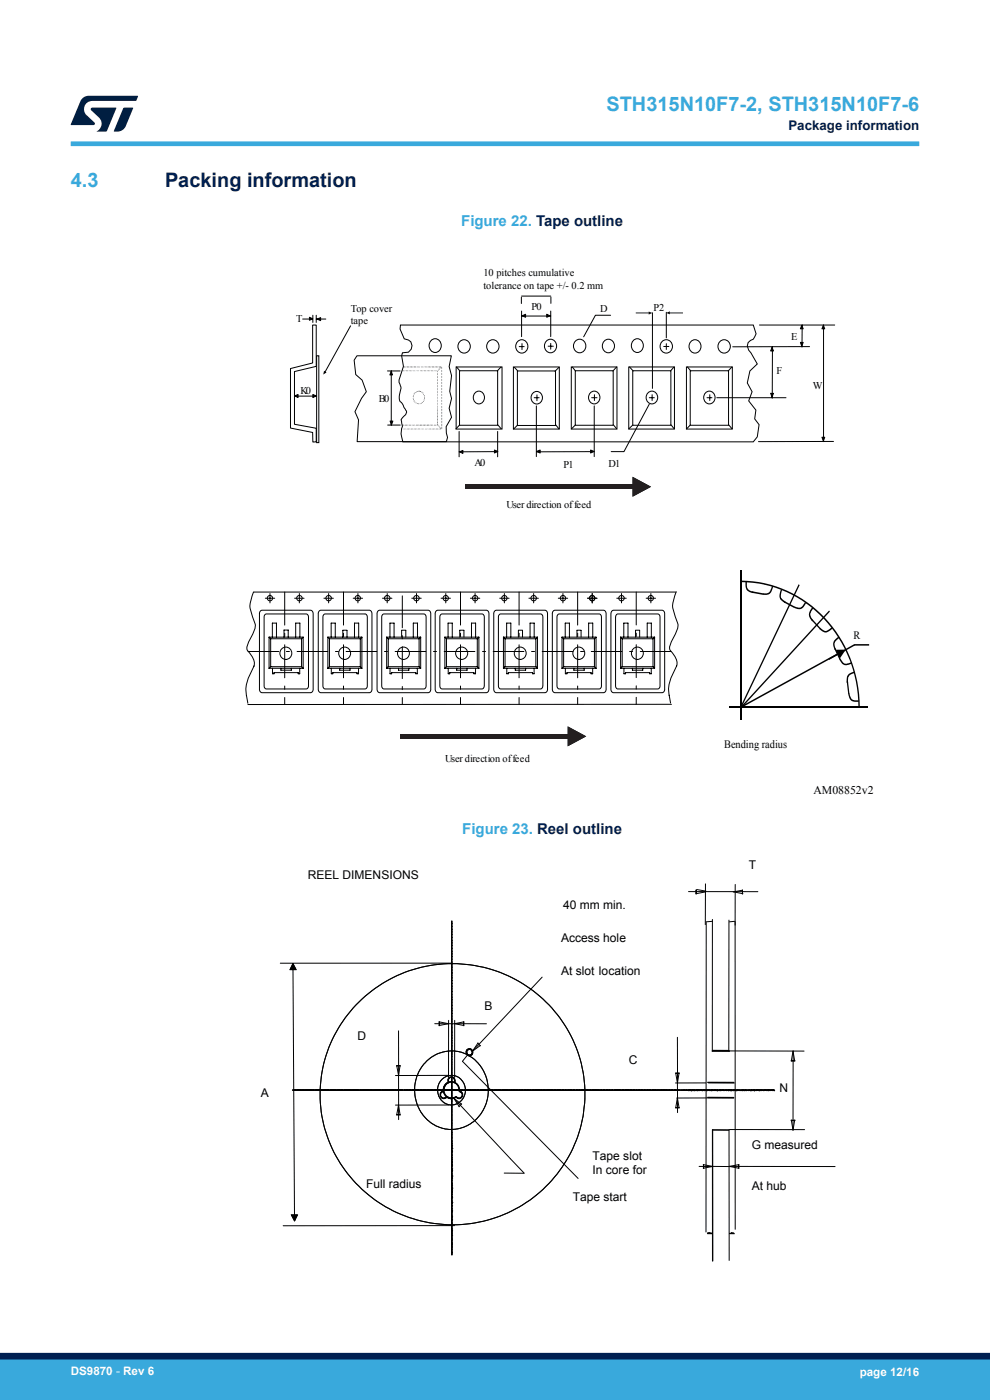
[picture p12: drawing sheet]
<svg xmlns="http://www.w3.org/2000/svg" width="210mm" height="297mm" viewBox="0 0 210 297" stroke-linecap="round" stroke-linejoin="round" font-family="sans-serif">
<defs><g id="words">
<g font-size="4.2" fill="#39a9dc">
<text x="128.6" y="23.5">STH315N10F7-2, STH315N10F7-6</text>
<text x="15" y="39.8">4.3</text>
</g>
<text font-size="4.2" fill="#002052" x="35" y="39.8">Packing information</text>
<g font-size="3.2" fill="#39a9dc">
<text x="97.8" y="48">Figure 22. Tape outline</text>
<text x="98.1" y="177">Figure 23. Reel outline</text>
</g>
<text font-size="2.8" fill="#002052" x="167.2" y="27.5">Package information</text>
<g font-size="2.6" fill="#010101">
<text x="158.8" y="184.3">T</text>
<text x="65.3" y="186.6">REEL DIMENSIONS</text>
<text x="119.4" y="192.8">40 mm min.</text>
<text x="119" y="199.8">Access hole</text>
<text x="119" y="206.8">At slot location</text>
<text x="102.7" y="214.2">B</text>
<text x="75.8" y="220.6">D</text>
<text x="133.4" y="225.8">C</text>
<text x="55.3" y="232.7">A</text>
<text x="165.4" y="231.6">N</text>
<text x="125.7" y="246">Tape slot</text>
<text x="159.5" y="243.9">G measured</text>
<text x="125.7" y="249.1">In core for</text>
<text x="77.7" y="252">Full radius</text>
<text x="121.5" y="254.7">Tape start</text>
<text x="159.5" y="252.5">At hub</text>
</g>
<text font-size="2.5" x="172.5" y="168.4">AM08852v2</text>
<g font-size="2.5" fill="#fff">
<text x="15" y="291.6">DS9870 - Rev 6</text>
<text x="182.4" y="291.9">page 12/16</text>
</g>
<g font-size="2.4" fill="#010101">
<text x="181.1" y="135.5">R</text>
<text x="153.6" y="158.7">Bending radius</text>
</g>
<g font-size="2.2" fill="#010101">
<text x="102.5" y="58.7">10 pitches cumulative</text>
<text x="102.5" y="61.3">tolerance on tape +/- 0.2 mm</text>
<text x="112.8" y="65.7">P0</text>
<text x="138.6" y="65.9">P2</text>
<text x="62.8" y="68.4">T</text>
<text x="74.4" y="66.1">Top cover</text>
<text x="74.4" y="68.7">tape</text>
<text x="127.3" y="66.1">D</text>
<text x="167.8" y="72.1">E</text>
<text x="63.8" y="83.5">K0</text>
<text x="164.7" y="79.3">F</text>
<text x="172.4" y="82.6">W</text>
<text x="80.4" y="85.2">B0</text>
<text x="100.6" y="98.9">A0</text>
<text x="119.5" y="99.2">P1</text>
<text x="129.1" y="99">D1</text>
<text x="107.5" y="107.7">User direction of feed</text>
<text x="94.4" y="161.7">User direction of feed</text>
</g>
</g></defs>
<g fill="none" stroke="#010101" stroke-width=".21">
<path d="M75.7 75.5h20l-.4 2.3 .5 1.9-.4 3.3 .4 1.5-.5 2.1 .5 1.9-1.2 2 .1 1.4 .2 .9-.2 .9h-18.9l.3-4.6-.8-1.8 1.4-2.8 1-1.4-.9-2.5-1.3-1.1-.4-3.1zM84.9 69h74.9l.6 1.8-.6 1.2-.6 .2-.5 .5-.2 .7 .3 .9 1.8 2.9-1.5 1.5-.6 2.5 1 1.9-.7 2 1.5 1.9-.2 1.9 .9 1.2-.4 2.6-.8 1h-74.3a4.5 4.5 0 0 1-.1-3.2l-.3-1.4 .4-.6a1.1 1.1 0 0 0 .3-1.9l-.6-1.2a1.36 1.36 0 0 1-.5-1.6l.2-.8a1.94 1.94 0 0 0-.3-1.9v-.5l1-2.9-.4-2.2 .2-.7 1.2-.1 .6-.6 .2-.8-.3-.8-.5-.4-.9-.2-.8-2.1zM91.5 72.1a1.42 1.42 0 0 1 2.1 .7 1.42 1.42 0 0 1-.9 1.9 1.44 1.44 0 0 1-1.6-.8 1.44 1.44 0 0 1 .4-1.8zM96.8 77.8h9.7v13.2h-9.7zM96.8 77.8l.8 .9M97.5 78.7h8.1v11.5h-8.1zM97.7 72.3a1.34 1.34 0 0 1 1.8 .4 1.34 1.34 0 0 1-.3 1.8 1.34 1.34 0 0 1-1.8-.2 1.5 1.5 0 0 1 .3-2zM103.8 72.3a1.34 1.34 0 0 1 1.8 .4 1.34 1.34 0 0 1-.3 1.8 1.34 1.34 0 0 1-1.8-.2 1.5 1.5 0 0 1 .3-2zM106.3 77.8l-.8 .9M108.9 77.8h9.7v13.2h-9.7zM109.1 77.9l.7 .8M109.8 78.7h8v11.6h-8z"/>
<path d="M109.9 72.3a1.35 1.35 0 0 1 2.1 1.2 1.35 1.35 0 0 1-2.1 1.1 1.5 1.5 0 0 1 0-2.3zM116 72.2a1.36 1.36 0 0 1 2.1 1.2 1.36 1.36 0 0 1-2.1 1.2 1.54 1.54 0 0 1 0-2.4zM118.6 77.9l-.9 .9M121.2 77.8h9.7v13.2h-9.7zM121.4 77.8l.7 .9M122 78.7h8.1v11.5h-8.1zM122.2 72.2a1.37 1.37 0 0 1 2.1 1.2 1.37 1.37 0 0 1-2.1 1.2 1.53 1.53 0 0 1 0-2.4zM128.3 72.2a1.36 1.36 0 0 1 2 1.2 1.36 1.36 0 0 1-2 1.2 1.54 1.54 0 0 1 0-2.4zM130.8 77.8l-.8 .9M133.4 77.8h9.7v13.2h-9.7zM133.5 77.8l.8 .9M134.2 78.7h8.1v11.5h-8.1z"/>
<path d="M134.4 72.1a1.41 1.41 0 0 1 2 .7 1.41 1.41 0 0 1-.8 1.9 1.44 1.44 0 0 1-1.6-.8 1.44 1.44 0 0 1 .4-1.8zM140.6 72.3a1.34 1.34 0 0 1 1.8 .4 1.34 1.34 0 0 1-.3 1.8 1.34 1.34 0 0 1-1.8-.2 1.5 1.5 0 0 1 .3-2zM143 77.8l-.8 .9M145.6 77.8h9.7v13.2h-9.7zM145.8 77.8l.7 .9M146.4 78.7h8.1v11.5h-8.1zM146.7 72.3a1.33 1.33 0 0 1 2 1.2 1.33 1.33 0 0 1-2 1.1 1.52 1.52 0 0 1 0-2.3zM152.8 72.3a1.34 1.34 0 0 1 1.9 .4 1.34 1.34 0 0 1-.3 1.8 1.34 1.34 0 0 1-1.9-.2 1.5 1.5 0 0 1 .3-2zM155.3 77.8l-.8 .9M97.5 90.2l-.8 .8M100.9 83.2a1.31 1.31 0 0 1 1.8 .6 1.31 1.31 0 0 1-.7 1.8 1.34 1.34 0 0 1-1.5-.7 1.34 1.34 0 0 1 .4-1.7zM105.6 90.1l.7 .8"/>
<path d="M109.8 90.2l-.9 .8M113.1 83.3a1.26 1.26 0 0 1 2 1.1 1.26 1.26 0 0 1-2 1 1.42 1.42 0 0 1 0-2.1zM113.3 84.4h1.1M113.9 83.8v1.2M117.9 90.2l.7 .8M122 90.2l-.8 .8M125.3 83.2a1.27 1.27 0 0 1 2 1.1 1.27 1.27 0 0 1-2 1.1 1.46 1.46 0 0 1 0-2.2zM125.5 84.4h1.1M126.1 83.7v1.3M130.1 90.1l.7 .8M134.2 90.2l-.8 .8M137.6 83.2a1.28 1.28 0 0 1 1.9 1.1 1.28 1.28 0 0 1-1.9 1.1 1.44 1.44 0 0 1 0-2.2z"/>
<path d="M137.7 84.4h1.1M138.3 83.7v1.3M142.3 90.1l.7 .8M146.4 90.2l-.8 .8M149.8 83.2a1.27 1.27 0 0 1 1.9 1.1 1.27 1.27 0 0 1-1.9 1.1 1.46 1.46 0 0 1 0-2.2zM150 84.4h1M150.6 83.7v1.3M154.6 90.1l.7 .8"/>
</g>
<path d="M66.3 69h.8v8.7l-4.6 1.1v11.2l4.6 .9v2.8l-.7 .1-.1-2.1-4.7-.9v-12.6l4.7-1.2z" fill-rule="evenodd" fill="#fff"/>
<path d="M66.3 69h.8v8.7l-4.6 1.1v11.2l4.6 .9v2.8l-.7 .1-.1-2.1-4.7-.9v-12.6l4.7-1.2zM67.2 75.5h.4v18.4h-.4zM161.1 69h16M163.9 73.6l-.1 10.9M170.2 69l-.1 4.6M171.7 73.5l-16.3 .1M174.7 69v24.7M113.8 86.1v10.8M126 86.1v10.8M137.7 85.7l-5.3 10.1h-2.8M152 84.4h14.7M176.8 93.6l-15.9 .1" fill="none" stroke="#010101" stroke-width=".21"/>
<g fill="#010101">
<path d="M93.5 77.8l.1 .1z"/>
<path d="M93.3 78l.1 .1z"/>
<path d="M93.1 78.2l.1 .1v.1z"/>
<path d="M92.9 78.4l.1 .2h-.1z"/>
<path d="M92.9 90l-.1 .2z"/>
<path d="M93 90.3l.2 .1z"/>
<path d="M93.2 90.6l.1-.1v.2z"/>
<path d="M93.5 90.7v.2h-.1z"/>
<path d="M88.8 82.9l.1 .2z"/>
<path d="M88.5 82.9l.1 .2z"/>
<path d="M88.2 83.1l.1 .1z"/>
<path d="M88 83.2h.1v.2z"/>
<path d="M87.8 83.5l.1 .1-.1 .1z"/>
<path d="M87.7 83.8l.1 .1z"/>
<path d="M87.7 84v.2h-.1z"/>
<path d="M87.7 84.4v.1h-.1z"/>
<path d="M87.7 84.7v.1z"/>
<path d="M87.8 85l.1 .1h-.2z"/>
<path d="M88 85.2v.2z"/>
<path d="M88.2 85.4l.1 .1-.1 .1z"/>
<path d="M88.5 85.6h.1l-.1 .1z"/>
<path d="M88.8 85.6h.1l-.1 .2z"/>
<path d="M89.1 85.6v.1z"/>
<path d="M89.3 85.4l.1 .2z"/>
<path d="M89.6 85.3l.1 .1h-.1z"/>
<path d="M89.8 85.1l.1 .1h-.2z"/>
<path d="M89.9 84.8l.1 .1h-.1z"/>
<path d="M89.9 84.5h.2v.1z"/>
<path d="M90 84.2h.2l-.1 .1z"/>
<path d="M89.9 83.9h.2z"/>
<path d="M89.9 83.6v.1z"/>
<path d="M89.6 83.3l.2 .1z"/>
<path d="M89.5 83.1l.1 .1h-.2z"/>
<path d="M89.1 83l.2 .1h-.1z"/>
<path d="M88.9 82.9l.1 .2-.2-.1z"/>
<path d="M85.5 77.8v.1z"/>
<path d="M85.8 77.8v.1z"/>
<path d="M86.1 77.8v.1z"/>
<path d="M86.3 77.8h.2l-.2 .1z"/>
<path d="M86.7 77.8v.1z"/>
<path d="M87 77.8h.1l-.2 .1z"/>
<path d="M87.2 77.8h.2l-.2 .1z"/>
<path d="M87.6 77.8v.1z"/>
<path d="M87.9 77.8h.1l-.2 .1z"/>
<path d="M88.2 77.8v.1h-.1z"/>
<path d="M88.5 77.8v.1z"/>
<path d="M88.8 77.8l-.1 .1z"/>
<path d="M89.1 77.8v.1z"/>
<path d="M89.3 77.8v.1z"/>
<path d="M89.6 77.8v.1z"/>
<path d="M89.9 77.8v.1z"/>
<path d="M90.2 77.8v.1z"/>
<path d="M90.5 77.8v.1z"/>
<path d="M90.8 77.8v.1z"/>
<path d="M91.1 77.8v.1z"/>
<path d="M91.4 77.8v.1z"/>
<path d="M91.6 77.8h.2l-.2 .1z"/>
<path d="M92 77.8v.1z"/>
<path d="M92.3 77.8v.1z"/>
<path d="M92.5 77.8h.2l-.2 .1z"/>
<path d="M92.8 77.8h.2l-.2 .1z"/>
<path d="M93.1 77.8l.1 .1z"/>
<path d="M93.5 77.8v.1h-.1z"/>
<path d="M93.7 77.8v.2z"/>
<path d="M93.7 78.1v.2z"/>
<path d="M93.7 78.5v.2z"/>
<path d="M93.7 78.8v.2z"/>
<path d="M93.7 79.1v.2z"/>
<path d="M93.7 79.4v.2z"/>
<path d="M93.7 79.8v.1z"/>
<path d="M93.7 80.1v.1z"/>
<path d="M93.7 80.4v.2z"/>
<path d="M93.7 80.7v.2z"/>
<path d="M93.7 81v.2z"/>
<path d="M93.7 81.3v.2z"/>
<path d="M93.7 81.7v.1z"/>
<path d="M93.7 82v.1z"/>
<path d="M93.7 82.3v.2z"/>
<path d="M93.7 82.6v.2z"/>
<path d="M93.7 82.9v.2z"/>
<path d="M93.7 83.2v.2z"/>
<path d="M93.7 83.6v.1z"/>
<path d="M93.7 83.9l.1 .1z"/>
<path d="M93.7 84.2v.2z"/>
<path d="M93.7 84.5l.1 .1z"/>
<path d="M93.7 84.8v.2z"/>
<path d="M93.7 85.2l.1 .1z"/>
<path d="M93.7 85.5v.1z"/>
<path d="M93.6 85.9h.2z"/>
<path d="M93.7 86.1v.2z"/>
<path d="M93.7 86.4l.1 .1z"/>
<path d="M93.7 86.7l.1 .2z"/>
<path d="M93.7 87.1l.1 .1z"/>
<path d="M93.7 87.4l.1 .1z"/>
<path d="M93.7 87.7l.1 .1z"/>
<path d="M93.7 88l.1 .1z"/>
<path d="M93.7 88.4h.1z"/>
<path d="M93.7 88.7l.1 .1z"/>
<path d="M93.7 89l.1 .1z"/>
<path d="M93.7 89.3l.1 .1z"/>
<path d="M93.7 89.6l.1 .1z"/>
<path d="M93.7 89.9l.1 .1z"/>
<path d="M93.7 90.3l.1 .1z"/>
<path d="M93.7 90.6l.1 .1z"/>
<path d="M93.7 90.9l.1 .1z"/>
<path d="M93.4 91h.1z"/>
<path d="M93.1 90.9l.1 .1-.1 .1z"/>
<path d="M92.8 90.9l.1 .2z"/>
<path d="M92.5 90.9l.1 .2z"/>
<path d="M92.2 90.9l.2 .1-.2 .1z"/>
<path d="M91.9 90.9l.1 .2z"/>
<path d="M91.6 90.9l.1 .2z"/>
<path d="M91.3 90.9l.1 .2z"/>
<path d="M91 90.9l.1 .2z"/>
<path d="M90.7 90.9l.1 .2z"/>
<path d="M90.5 90.9v.2z"/>
<path d="M90.2 90.9v.2z"/>
<path d="M89.9 91h.1z"/>
<path d="M89.6 90.9l.1 .1-.1 .1z"/>
<path d="M89.3 91h.1z"/>
<path d="M89 91l.1 .1z"/>
<path d="M88.7 90.9l.1 .2z"/>
<path d="M88.4 90.9l.1 .2z"/>
<path d="M88.1 91h.1z"/>
<path d="M87.8 90.9l.1 .1-.1 .1z"/>
<path d="M87.5 90.9l.1 .2z"/>
<path d="M87.2 90.9l.1 .2z"/>
<path d="M86.9 90.9l.2 .1-.2 .1z"/>
<path d="M86.6 90.9l.1 .2z"/>
<path d="M86.3 90.9l.1 .2z"/>
<path d="M86 90.9l.1 .2z"/>
<path d="M85.7 90.9l.1 .2z"/>
<path d="M85.5 91h.1z"/>
<path d="M85.2 90.9v.2z"/>
<path d="M85.2 78.7h.2z"/>
<path d="M85.6 78.6l.1 .1h-.2z"/>
<path d="M85.9 78.6l.1 .1h-.2z"/>
<path d="M86.2 78.6l.1 .1h-.2z"/>
<path d="M86.5 78.6l.1 .1h-.2z"/>
<path d="M86.8 78.6v.1z"/>
<path d="M87 78.7l.1-.1v.1z"/>
<path d="M87.4 78.6v.1h-.1z"/>
<path d="M87.7 78.6v.1z"/>
<path d="M87.9 78.7h.1z"/>
<path d="M88.2 78.6l.1 .1h-.1z"/>
<path d="M88.5 78.6l.1 .1h-.1z"/>
<path d="M88.8 78.6l.1 .1z"/>
<path d="M89.1 78.6l.1 .1z"/>
<path d="M89.3 78.7h.2z"/>
<path d="M89.6 78.7h.2z"/>
<path d="M89.9 78.7h.2z"/>
<path d="M90.3 78.6l.1 .1h-.2z"/>
<path d="M90.6 78.6l.1 .1h-.2z"/>
<path d="M90.9 78.6l.1 .1h-.2z"/>
<path d="M91.2 78.6l.1 .1h-.2z"/>
<path d="M91.5 78.6l.1 .1h-.2z"/>
<path d="M91.8 78.6v.1z"/>
<path d="M92.1 78.6v.1z"/>
<path d="M92.3 78.7h.1z"/>
<path d="M92.6 78.6l.1 .1z"/>
<path d="M92.8 78.7v.2z"/>
<path d="M92.8 79.1v.1z"/>
<path d="M92.8 79.4v.1z"/>
<path d="M92.8 79.7v.2z"/>
<path d="M92.8 80v.2z"/>
<path d="M92.8 80.3v.2z"/>
<path d="M92.8 80.6v.2z"/>
<path d="M92.8 81v.2z"/>
<path d="M92.8 81.3v.1z"/>
<path d="M92.8 81.6v.2z"/>
<path d="M92.8 82h.1z"/>
<path d="M92.8 82.3v.1z"/>
<path d="M92.8 82.6l.1 .1z"/>
<path d="M92.8 82.9v.2z"/>
<path d="M92.8 83.2l.1 .1z"/>
<path d="M92.8 83.5v.2z"/>
<path d="M92.7 83.9h.2z"/>
<path d="M92.8 84.2v.1z"/>
<path d="M92.7 84.5l.2 .1z"/>
<path d="M92.8 84.8v.2z"/>
<path d="M92.7 85.2h.2z"/>
<path d="M92.8 85.4v.2z"/>
<path d="M92.8 85.8v.1z"/>
<path d="M92.8 86.1v.1z"/>
<path d="M92.8 86.4v.1z"/>
<path d="M92.8 86.7l.1 .1z"/>
<path d="M92.8 87l.1 .1z"/>
<path d="M92.8 87.3l.1 .2z"/>
<path d="M92.8 87.7l.1 .1z"/>
<path d="M92.8 88l.1 .1z"/>
<path d="M92.8 88.3l.1 .1z"/>
<path d="M92.8 88.6l.1 .1z"/>
<path d="M92.8 88.9l.1 .2z"/>
<path d="M92.8 89.2l.1 .2z"/>
<path d="M92.8 89.6l.1 .1z"/>
<path d="M92.8 89.9l.1 .1z"/>
<path d="M92.7 90.1v.2z"/>
<path d="M92.4 90.1l.1 .1-.1 .1z"/>
<path d="M92.1 90.1l.1 .1z"/>
<path d="M91.8 90.1v.2z"/>
<path d="M91.5 90.1l.1 .2z"/>
<path d="M91.2 90.1l.1 .2h-.1z"/>
<path d="M90.9 90.1l.1 .2h-.1z"/>
<path d="M90.6 90.1l.1 .1-.1 .1z"/>
<path d="M90.3 90.1l.1 .2h-.1z"/>
<path d="M90 90.1l.1 .2h-.1z"/>
<path d="M89.7 90.1l.1 .2h-.1z"/>
<path d="M89.4 90.1l.1 .2h-.1z"/>
<path d="M89.1 90.1l.1 .2h-.1z"/>
<path d="M88.8 90.1l.2 .1-.2 .1z"/>
<path d="M88.5 90.1l.1 .2z"/>
<path d="M88.2 90.1l.1 .2z"/>
<path d="M88 90.1v.2z"/>
<path d="M87.7 90.1v.2z"/>
<path d="M87.4 90.1v.2z"/>
<path d="M87.1 90.1l.1 .1-.1 .1z"/>
<path d="M86.8 90.1l.1 .1-.1 .1z"/>
<path d="M86.5 90.1l.1 .2h-.1z"/>
<path d="M86.2 90.1l.1 .2z"/>
<path d="M85.9 90.1l.1 .2h-.1z"/>
<path d="M85.6 90.1l.1 .2h-.1z"/>
<path d="M85.3 90.1l.2 .1-.2 .1z"/>
</g>
<g fill="none" stroke="#010101" stroke-width=".21">
<path d="M64.2 67.7h2.1M66.4 66.9v1.5M67.1 66.9v1.5M67.1 67.7h2M82.2 78.7h2.7M83 78.7v11.5M110.1 73.5h1.1M110.7 72.9v1.3M116.3 73.4h1.1M116.8 72.9v1.2M129.5 66.9h-3.2l-2.5 4.6M62.5 84h4.7"/>
<path d="M82.2 90.2h2.7M105.6 95.8l-8.2 .1M126 95.8l-12.2 .1"/>
</g>
<path d="M98.7 102.8h35.6v.9h-35.6z" fill="#010101"/>
<path d="M134.2 101.1l3.9 2.2-3.9 2.1z" fill="#010101"/>
<path d="M98.7 102.8h35.6v.9h-35.6z" fill="#231f20"/>
<path d="M134.2 101.1l3.9 2.2-3.9 2.1z" fill="#231f20"/>
<path d="M174.6 69l.3 .8h-.5z" fill="#010101"/>
<path d="M110.6 67h6.2M110.6 66v5.4M116.8 66v5.4M174.6 69l.3 .8h-.5zM97.4 91.5v5.4M105.6 91.5v5.4" fill="none" stroke="#010101" stroke-width=".21"/>
<path d="M170.1 69l.3 .8h-.6z" fill="#010101"/>
<path d="M170.1 69l.3 .8h-.6z" fill="none" stroke="#010101" stroke-width=".21"/>
<path d="M163.8 73.7l.3 .8h-.6z" fill="#010101"/>
<path d="M163.8 73.7l.3 .8h-.6z" fill="none" stroke="#010101" stroke-width=".21"/>
<path d="M125.3 95.5l.7 .3-.7 .3z" fill="#010101"/>
<path d="M125.3 95.5l.7 .3-.7 .3z" fill="none" stroke="#010101" stroke-width=".21"/>
<path d="M116 66.7l.7 .3-.7 .3z" fill="#010101"/>
<path d="M116 66.7l.7 .3-.7 .3z" fill="none" stroke="#010101" stroke-width=".21"/>
<path d="M104.9 95.5l.7 .3-.7 .3z" fill="#010101"/>
<path d="M104.9 95.5l.7 .3-.7 .3z" fill="none" stroke="#010101" stroke-width=".21"/>
<path d="M113.8 95.8l.8-.3v.6z" fill="#010101"/>
<path d="M113.8 95.8l.8-.3v.6z" fill="none" stroke="#010101" stroke-width=".21"/>
<path d="M110.7 67l.8-.3v.6z" fill="#010101"/>
<path d="M110.7 67l.8-.3v.6z" fill="none" stroke="#010101" stroke-width=".21"/>
<path d="M97.4 95.9l.8-.3v.6z" fill="#010101"/>
<path d="M97.4 95.9l.8-.3v.6z" fill="none" stroke="#010101" stroke-width=".21"/>
<path d="M163.5 83.4h.6l-.3 .8z" fill="#010101"/>
<path d="M163.5 83.4h.6l-.3 .8z" fill="none" stroke="#010101" stroke-width=".21"/>
<path d="M169.8 72.6h.6l-.3 .8z" fill="#010101"/>
<path d="M169.8 72.6h.6l-.3 .8z" fill="none" stroke="#010101" stroke-width=".21"/>
<path d="M174.4 92.8h.5l-.3 .8z" fill="#010101"/>
<path d="M174.4 92.8h.5l-.3 .8z" fill="none" stroke="#010101" stroke-width=".21"/>
<path d="M65.6 67.3l.8 .3-.8 .3z" fill="#010101"/>
<path d="M65.6 67.3l.8 .3-.8 .3z" fill="none" stroke="#010101" stroke-width=".21"/>
<path d="M67.2 67.7l.8-.3v.6z" fill="#010101"/>
<path d="M67.2 67.7l.8-.3v.6z" fill="none" stroke="#010101" stroke-width=".21"/>
<path d="M82.7 89.3h.6l-.3 .8z" fill="#010101"/>
<path d="M82.7 89.3h.6l-.3 .8z" fill="none" stroke="#010101" stroke-width=".21"/>
<path d="M83 78.7l.3 .8h-.6z" fill="#010101"/>
<path d="M83 78.7l.3 .8h-.6z" fill="none" stroke="#010101" stroke-width=".21"/>
<path d="M66.4 83.7l.7 .3-.7 .3z" fill="#010101"/>
<path d="M66.4 83.7l.7 .3-.7 .3z" fill="none" stroke="#010101" stroke-width=".21"/>
<path d="M62.5 84l.7-.3v.6z" fill="#010101"/>
<path d="M138.4 66.3v16.1M140.8 73.5h1.1M141.3 66.3v5.4M141.3 72.9v1.2M62.5 84l.7-.3v.6z" fill="none" stroke="#010101" stroke-width=".21"/>
<g fill="#010101">
<path d="M141.3 66.4l.8-.4v.7z"/>
<path d="M137.6 66.1l.8 .3-.8 .3z"/>
</g>
<path d="M134.9 66.4h2.9M141.9 66.4h3" fill="none" stroke="#231f20" stroke-width=".21"/>
<path d="M110.6 63v1.4M110.6 62.8h6.2M116.9 63v1.4" fill="none" stroke="#010101" stroke-width=".21"/>
<g fill="none" stroke="#000" stroke-width=".21">
<path d="M55.2 129.7l.4-.2h10.3a.67 .67 0 0 1 .5 .7v16a.66 .66 0 0 1-.5 .8h-10.3a.66 .66 0 0 1-.6-.8v-16zM56.3 130.3l8.7-.1 .4 .4v14.9l-.2 .6-8.7 .1-.4-.4-.1-14.9zM57.1 135.2l.3 .3M57.1 135.2v6.6M57.1 135.2h7.2M57.4 135.5v5.9M57.4 135.5h6.6M57.8 135.2v-3h.8v3M60.2 135.2v-1.5h.9v1.5M62.7 135.2v-3h.9v3M64 135.5v5.9M64.3 135.2v6.6"/>
<path d="M64.3 135.2l-.3 .3M67.7 129.7l.4-.2h10.2a.67 .67 0 0 1 .6 .7v16a.66 .66 0 0 1-.6 .8h-10.2a.66 .66 0 0 1-.6-.8v-16zM68.7 130.3l8.7-.1 .4 .4 .1 14.9-.2 .6-8.7 .1-.4-.4-.1-14.9zM69.5 135.2h7.3M69.5 135.2v6.6M69.5 135.2l.4 .3M69.9 135.5h6.5M69.9 135.5v5.9M70.2 135.2v-3h.9v3M72.7 133.7v1.5M72.7 133.7h.9M73.6 133.7v1.5"/>
<path d="M75.2 135.2v-3h.9v3M76.4 135.5v5.9M76.8 135.2v6.6M76.8 135.2l-.4 .3M80.1 129.7l.4-.2h10.3a.67 .67 0 0 1 .6 .7v16a.66 .66 0 0 1-.6 .8h-10.3a.66 .66 0 0 1-.5-.8v-16zM81.2 130.3l8.7-.1 .4 .4 .1 14.9-.2 .6-8.8 .1-.4-.4v-14.9zM82 135.2h7.2M82 135.2v6.6M82 135.2l.4 .3M82.4 135.5h6.5M82.4 135.5v5.9M82.7 135.2v-3h.9v3"/>
<path d="M85.2 133.7v1.5M85.2 133.7h.9M86.1 133.7v1.5M87.7 135.2v-3h.9v3M88.9 135.5v5.9M89.2 135.2v6.6M89.2 135.2l-.3 .3M92.5 129.7l.4-.2h10.2a.66 .66 0 0 1 .6 .7v16a.66 .66 0 0 1-.6 .8h-10.2a.66 .66 0 0 1-.6-.8v-16zM93.5 130.3l8.7-.1 .5 .4v14.9l-.2 .6-8.7 .1-.4-.4-.1-14.9zM94.4 135.2l.3 .3M94.4 135.2h7.2M94.4 135.2v6.6"/>
<path d="M94.7 135.5v5.9M94.7 135.5h6.5M95 135.2v-3h.9v3M97.5 133.7h.9M97.5 133.7v1.5M98.4 133.7v1.5M100 135.2v-3h.9v3M101.2 135.5v5.9M101.6 135.2v6.6M101.6 135.2l-.4 .3M104.9 129.7l.4-.2h10.3a.67 .67 0 0 1 .5 .7v16a.66 .66 0 0 1-.5 .8h-10.3a.66 .66 0 0 1-.6-.8v-16zM106 130.3l8.7-.1 .4 .4 .1 14.9-.3 .6-8.7 .1-.4-.4-.1-14.9z"/>
<path d="M106.8 135.2h7.2M106.8 135.2v6.6M106.8 135.2l.3 .3M107.1 135.5h6.6M107.1 135.5v5.9M107.5 135.2v-3h.9v3M110 133.7h.8M110 133.7v1.5M110.8 133.7v1.5M112.4 135.2v-3h.9v3M113.7 135.5v5.9M114 135.2v6.6"/>
<path d="M114 135.2l-.3 .3M117.3 129.7l.4-.2h10.3a.66 .66 0 0 1 .6 .7v16a.66 .66 0 0 1-.6 .8h-10.3a.66 .66 0 0 1-.5-.8v-16zM118.4 130.3l8.7-.1 .4 .4 .1 14.9-.3 .6-8.7 .1-.4-.4-.1-14.9zM119.2 135.2l.4 .3M119.2 135.2h7.2M119.2 135.2v6.6M119.6 135.5h6.5M119.6 135.5v5.9M119.9 135.2v-3h.9v3M122.4 133.7h.9M122.4 133.7v1.5M123.3 133.7v1.5"/>
<path d="M124.9 135.2v-3h.8v3M126.1 135.5v5.9M126.4 135.2v6.6M126.4 135.2l-.3 .3M129.8 129.7l.4-.2h10.2a.67 .67 0 0 1 .6 .7v16a.66 .66 0 0 1-.6 .8h-10.2a.66 .66 0 0 1-.6-.8v-16zM130.8 130.3l8.7-.1 .4 .4 .1 14.9-.2 .6-8.7 .1-.5-.4v-14.9zM131.6 135.2h7.3M131.6 135.2v6.6M131.6 135.2l.4 .3M132 135.5h6.5M132 135.5v5.9M132.3 135.2v-3h.9v3"/>
<path d="M134.8 133.7h.9M134.8 133.7v1.5M135.7 133.7v1.5M137.3 135.2v-3h.9v3M138.5 135.5v5.9M138.9 135.2l-.4 .3M138.9 135.2v6.6M143.3 125.6h-89.5a5.9 5.9 0 0 0-.1 5.7 2.69 2.69 0 0 1 0 3l-.3 .7a5.9 5.9 0 0 0-1 2.6l.2 .5a3.8 3.8 0 0 1 1.3 3v.2a9 9 0 0 0-1.6 6.2l.3 1.7M143.5 125.6a5.9 5.9 0 0 0-.1 5.7 2.7 2.7 0 0 1 0 2.9l-.4 .7a6 6 0 0 0-1 2.7l.2 .4a3.8 3.8 0 0 1 1.4 3l-.1 .3a8.9 8.9 0 0 0-1.6 6.1l.3 1.7M57.1 141.8h7.2M57.4 141.4h6.6M57.4 141.4l-.3 .4"/>
<path d="M57.8 141.8v1.1h.3v-.2h5.2v.2h.3v-1.1M59.6 141.8v.4h2.2v-.4M64 141.4l.3 .4M69.5 141.8h7.3M69.9 141.4h6.5M69.9 141.4l-.4 .4M70.3 141.8v1.1h.3v-.2h5.1v.2h.4v-1.1M72.1 141.8v.4h2.2v-.4M76.4 141.4l.4 .4M82 141.8h7.2M82.4 141.4h6.5M82.4 141.4l-.4 .4"/>
<path d="M82.7 141.8v1.1h.4v-.2h5.1v.2h.3v-1.1M84.5 141.8v.4h2.2v-.4M88.9 141.4l.3 .4M94.4 141.8h7.2M94.7 141.4l-.3 .4M94.7 141.4h6.5M95.1 141.8v1.1h.3v-.2h5.1v.2h.4v-1.1M96.9 141.8v.4h2.2v-.4M101.2 141.4l.4 .4M106.8 141.8h7.2M107.1 141.4h6.6M107.1 141.4l-.3 .4"/>
<path d="M107.5 141.8v1.1h.3v-.2h5.2v.2h.3v-1.1M109.3 141.8v.4h2.2v-.4M113.7 141.4l.3 .4M119.2 141.8h7.2M119.6 141.4h6.5M119.6 141.4l-.4 .4M119.9 141.8v1.1h.4v-.2h5.1v.2h.3v-1.1M121.7 141.8v.4h2.2v-.4M126.1 141.4l.3 .4M131.6 141.8h7.3M132 141.4h6.5M132 141.4l-.4 .4"/>
<path d="M132.4 141.8v1.1h.3v-.2h5.1v.2h.3v-1.1M134.1 141.8v.4h2.2v-.4M138.5 141.4l.4 .4M142.4 149.4l-89.8 .1"/>
<circle cx="57.3" cy="126.9" r=".57"/>
<circle cx="60.7" cy="138.6" r="1.29"/>
<circle cx="63.5" cy="126.9" r=".57"/>
<circle cx="69.7" cy="126.9" r=".57"/>
<circle cx="73.1" cy="138.6" r="1.29"/>
<circle cx="75.9" cy="126.9" r=".57"/>
<circle cx="82.1" cy="126.9" r=".57"/>
<circle cx="85.6" cy="138.6" r="1.29"/>
<circle cx="88.3" cy="126.9" r=".57"/>
<circle cx="94.6" cy="126.9" r=".57"/>
<circle cx="97.9" cy="138.6" r="1.29"/>
<circle cx="100.8" cy="126.9" r=".57"/>
<circle cx="107" cy="126.9" r=".57"/>
<circle cx="110.3" cy="138.6" r="1.29"/>
<circle cx="113.2" cy="126.9" r=".57"/>
<circle cx="119.4" cy="126.9" r=".57"/>
<circle cx="122.8" cy="138.6" r="1.29"/>
<circle cx="125.6" cy="126.9" r=".57"/>
<circle cx="131.8" cy="126.9" r=".57"/>
<circle cx="135.2" cy="138.6" r="1.29"/>
<circle cx="138" cy="126.9" r=".57"/>
</g>
<path d="M142.3 138.2h-89.8" fill="none" stroke="#000" stroke-width=".21" stroke-dasharray="6.5 1.6 .6 1.6"/>
<path d="M60.4 125.6v23.9M72.9 125.6v23.8M97.7 125.6v23.8M110.1 125.6v23.8M122.5 125.6v23.8M135 125.6v23.8" fill="none" stroke="#000" stroke-width=".21" stroke-dasharray="7 1.7 .7 1.7"/>
<g fill="none" stroke="#000" stroke-width=".21" stroke-dasharray="2.4 .6 .2 .6">
<path d="M57.3 125.9v2M58.3 126.9h-2M63.5 125.9v2M69.7 125.9v2M75.9 125.9v2M76.9 126.9h-2M82.1 125.9v2M88.3 125.9v2M94.6 125.9v2M95.5 126.9h-1.9M100.8 125.9v2M101.8 126.9h-2"/>
<path d="M107 125.9v2M108 126.9h-2M113.2 125.9v2M119.4 125.9v2M120.4 126.9h-2M125.6 125.9v2M126.6 126.9h-2M131.8 125.9v2M138.1 125.9v2M139.1 126.9h-2"/>
</g>
<path d="M64.5 126.9h-2M70.7 126.9h-2M83.1 126.9h-2M89.4 126.9h-2.1M114.2 126.9h-2M132.8 126.9h-2" fill="none" stroke="#000" stroke-width=".21" stroke-dasharray="2.5 .6 .2 .6"/>
<path d="M85.3 126.4v23" fill="none" stroke="#000" stroke-width=".21" stroke-dasharray="6.8 1.7 .7 1.7"/>
<path d="M84.9 155.7h35.6v1h-35.6z" fill="#010101"/>
<path d="M120.4 154.1l4 2.1-4 2.1z" fill="#010101"/>
<path d="M84.9 155.7h35.6v1h-35.6z" fill="#231f20"/>
<path d="M120.4 154.1l4 2.1-4 2.1z" fill="#231f20"/>
<path d="M157.2 123.2a25.6 25.6 0 0 1 24.4 20.1l.6 3.9 .2 2.8h-.3a28.4 28.4 0 0 0-2-10.4h.1l-.1 .1a26.6 26.6 0 0 0-9.1-11.7l.2-.1-.1 .2a24.3 24.3 0 0 0-8.9-4.1v-.1v.1l-2.4-.4-2.6-.1z" fill="#010101"/>
<path d="M157.2 121v31.8" fill="none" stroke="#010101" stroke-width=".29"/>
<path d="M154.7 149.9h29.4" fill="none" stroke="#010101" stroke-width=".32"/>
<g fill="#010101">
<path d="M169.4 123.9l.2 .2-12.3 25.9-.2-.2z"/>
<path d="M175.9 129.5l.1 .2-18.5 20.3-.2-.2z"/>
<path d="M157.3 149.8l20.4-11.2 .1 .3-20.4 11.2z"/>
<path d="M175.7 139.7l5.5-3.1h3.2v.4h-3.2v-.2l.1 .2-5.4 3z"/>
<path d="M158.1 123.4h.3l.2 1.5h-.2l.1-.1 .3 .3-.1 .2 .1-.2 1 .4-.1 .3a1.57 1.57 0 0 1-1.6-1.5z"/>
<path d="M161.8 125.9l1.1-.1v.2v-.2h.1l.1 .1-.1-.1 .5-.7 .1 .1h-.1l.3-.9h.2a2.01 2.01 0 0 1-1 1.8l-1.2 .1z"/>
<path d="M159.5 125.4l2.5 .5-.1 .3-2.4-.4z"/>
<path d="M165.6 125.1l.3 .1-.2 1.6h-.2l.1-.1 .1 .3h-.1l.1-.2 .7 .7-.1 .1v-.2l.3 .3-.1 .2a1.8 1.8 0 0 1-1.1-1.1v-.8z"/>
<path d="M168.6 128.7l.7 .2-.1 .2v-.2h.5v.2l-.1-.2 .3-.1 .1 .1-.1-.1 .9-1.1 .2 .2a1.6 1.6 0 0 1-1.8 1.3l-.8-.3z"/>
<path d="M166.4 127.5l2.2 1.2-.1 .3-2.2-1.2z"/>
<path d="M172.3 128.8l.2 .2-.5 1-.2-.1h.2l-.1 .8h-.1l.1-.1 .6 1-.2 .2a1.95 1.95 0 0 1 0-3z"/>
<path d="M174 133.2l.6 .5-.1 .1 .1-.1 .4 .2v.1v-.2l.1 .2v-.1l.2-.1v.2l-.1-.1 .5-.3 .1 .2-.1-.2 .7-.5 .2 .2-.3 .3a1.35 1.35 0 0 1-1.3 .6l-1.2-.8z"/>
<path d="M172.3 131.3l1.8 2-.2 .2-1.8-1.9z"/>
<path d="M177.2 135.6l.7-.6 .2 .3-1 1-.1-.1h.1l-.1 .2-.1-.1 .1 .1 .3 1.4-.2 .1-.4-1.4 .1-.4z"/>
<path d="M178.3 139.7l.7 1-.1 .1v-.2l.5 .2-.1 .2v-.2l.5-.1v.2v-.1l.8-.3 .1 .3a1.67 1.67 0 0 1-2.1 0l-.5-.8z"/>
<path d="M177 137.6l.2-.2 1.1 2.5-.2 .1z"/>
<path d="M180.1 143l1.2-.6 .1 .3-1.2 .5v-.1l.1 .1-.3 .4-.2-.1h.2l-.1 1.3-.3 .1a1.86 1.86 0 0 1 .5-1.9z"/>
<path d="M179.9 147.2l.3-.1 .2 .8h-.1l.1-.1 .5 .7-.1 .1v-.2l.2 .1-.1 .1v-.1l1.3 .1v.3h-.9a1.38 1.38 0 0 1-1.3-1.4z"/>
<path d="M179.6 144.5h.3l.3 2.7h-.3z"/>
</g>
<path d="M177.3 137.8h2.1l-1.3 1.9z" fill="#010101"/>
<path d="M74.4 69.1l-5.5 9.8" fill="none" stroke="#000" stroke-width=".21"/>
<path d="M68.8 78.9l.3 .1-.3 .1z" fill="#000"/>
<path d="M68.7 78.7l.6 .3-.7 .5z" fill="#010101"/>
<path d="M90.6 225a7.7 7.7 0 0 1 12.8 4.6 8 8 0 0 1-10.2 9.6 8.6 8.6 0 0 1-2.6-14.2zM93.7 229l1-.7 1.3-.2 1.1 .3 1 1 .5 1 .1 1.3-.4 1.2-.8 .9-1 .5-.9 .1-1.1-.3-.9-.7-.6-.9-.2-1.6 .3-1.1z" fill="none" stroke="#000" stroke-width=".21"/>
<g fill="#010101" stroke="#000" stroke-width=".21">
<path d="M62.1 231.2v.1zM62.2 231.3a.05 .05 0 0 1 .1 0 .05 .05 0 0 1-.1 0zM62.5 231.2v.1zM62.6 231.3a.05 .05 0 0 1 .1 0 .05 .05 0 0 1-.1 0zM62.9 231.2v.1zM63.1 231.2v.1zM63.2 231.3a.05 .05 0 0 1 .1 0 .05 .05 0 0 1-.1 0zM63.4 231.2l.1 .1z" fill-rule="evenodd"/>
<path d="M63.6 231.2l.1 .1zM63.8 231.3a.05 .05 0 0 1 .1 0 .05 .05 0 0 1-.1 0zM64 231.2l.1 .1zM64.2 231.2l.1 .1zM64.4 231.3a.05 .05 0 0 1 .1 0 .05 .05 0 0 1-.1 0zM64.6 231.2l.1 .1zM64.8 231.3a.05 .05 0 0 1 .1 0 .05 .05 0 0 1-.1 0zM65 231.2l.1 .1z" fill-rule="evenodd"/>
<path d="M65.2 231.2l.1 .1zM65.4 231.2v.1zM65.6 231.2l.1 .1zM65.8 231.2v.1zM66 231.3a.05 .05 0 0 1 .1 0 .05 .05 0 0 1-.1 0zM66.2 231.3a.05 .05 0 0 1 .1 0 .05 .05 0 0 1-.1 0zM66.4 231.2l.1 .1zM66.6 231.3a.05 .05 0 0 1 .1 0 .05 .05 0 0 1-.1 0z" fill-rule="evenodd"/>
<path d="M66.7 231.3a.1 .1 0 0 1 .2 0 .1 .1 0 0 1-.2 0zM67.2 231.2l.1 .1zM67.3 231.3a.05 .05 0 0 1 .1 0 .05 .05 0 0 1-.1 0zM67.5 231.2l.1 .1zM67.7 231.3a.05 .05 0 0 1 .1 0 .05 .05 0 0 1-.1 0zM67.9 231.3a.05 .05 0 0 1 .1 0 .05 .05 0 0 1-.1 0zM68.1 231.2l.1 .1z" fill-rule="evenodd"/>
<path d="M68.3 231.3a.05 .05 0 0 1 .1 0 .05 .05 0 0 1-.1 0zM68.5 231.2l.1 .1zM68.7 231.3a.05 .05 0 0 1 .1 0 .05 .05 0 0 1-.1 0zM68.9 231.3a.05 .05 0 0 1 .1 0 .05 .05 0 0 1-.1 0zM69.1 231.3a.05 .05 0 0 1 .1 0 .05 .05 0 0 1-.1 0zM69.3 231.2l.1 .1zM69.5 231.3a.05 .05 0 0 1 .1 0 .05 .05 0 0 1-.1 0zM69.7 231.3a.05 .05 0 0 1 .1 0 .05 .05 0 0 1-.1 0z" fill-rule="evenodd"/>
<path d="M69.9 231.3a.05 .05 0 0 1 .1 0 .05 .05 0 0 1-.1 0zM70.1 231.3a.05 .05 0 0 1 .1 0 .05 .05 0 0 1-.1 0zM70.3 231.2l.1 .1zM70.5 231.2v.1zM70.7 231.2l.1 .1zM70.9 231.2v.1zM71.1 231.2v.1zM71.2 231.3a.05 .05 0 0 1 .1 0 .05 .05 0 0 1-.1 0z" fill-rule="evenodd"/>
<path d="M71.4 231.2l.1 .1zM71.6 231.3a.05 .05 0 0 1 .1 0 .05 .05 0 0 1-.1 0zM71.8 231.3a.05 .05 0 0 1 .1 0 .05 .05 0 0 1-.1 0zM72 231.2l.1 .1zM72.2 231.2l.1 .1zM72.4 231.2l.1 .1zM72.6 231.2l.1 .1zM72.8 231.2l.1 .1z" fill-rule="evenodd"/>
<path d="M73 231.3a.05 .05 0 0 1 .1 0 .05 .05 0 0 1-.1 0zM73.4 231.3a.05 .05 0 0 1 .1 0 .05 .05 0 0 1-.1 0zM73.6 231.2l.1 .1zM73.8 231.2l.1 .1zM74 231.2v.1zM74.2 231.3a.05 .05 0 0 1 .1 0 .05 .05 0 0 1-.1 0zM74.4 231.2l.1 .1zM74.5 231.2l.2 .1z" fill-rule="evenodd"/>
<path d="M74.7 231.3a.1 .1 0 0 1 .2 0 .1 .1 0 0 1-.2 0zM74.9 231.3a.05 .05 0 0 1 .1 0 .05 .05 0 0 1-.1 0zM75.1 231.3a.05 .05 0 0 1 .1 0 .05 .05 0 0 1-.1 0zM75.3 231.2l.1 .1zM75.5 231.3a.05 .05 0 0 1 .1 0 .05 .05 0 0 1-.1 0zM75.7 231.3a.06 .06 0 0 1 .1 0 .06 .06 0 0 1-.1 0zM75.9 231.3a.05 .05 0 0 1 .1 0 .05 .05 0 0 1-.1 0zM76.1 231.2l.1 .1z" fill-rule="evenodd"/>
<path d="M76.3 231.3a.05 .05 0 0 1 .1 0 .05 .05 0 0 1-.1 0zM76.5 231.3a.05 .05 0 0 1 .1 0 .05 .05 0 0 1-.1 0zM76.7 231.2l.1 .1zM76.9 231.3a.05 .05 0 0 1 .1 0 .05 .05 0 0 1-.1 0zM77.1 231.3a.05 .05 0 0 1 .1 0 .05 .05 0 0 1-.1 0zM77.3 231.2l.1 .1zM77.5 231.3a.06 .06 0 0 1 .1 0 .06 .06 0 0 1-.1 0zM77.7 231.3a.05 .05 0 0 1 .1 0 .05 .05 0 0 1-.1 0z" fill-rule="evenodd"/>
<path d="M77.9 231.2l.1 .1zM78.1 231.3a.05 .05 0 0 1 .1 0 .05 .05 0 0 1-.1 0zM78.3 231.3a.05 .05 0 0 1 .1 0 .05 .05 0 0 1-.1 0zM78.5 231.2l.1 .1zM78.7 231.2v.1zM78.9 231.2l.1 .1zM79.1 231.2v.1zM79.3 231.2v.1z" fill-rule="evenodd"/>
<path d="M79.4 231.3a.05 .05 0 0 1 .1 0 .05 .05 0 0 1-.1 0zM79.6 231.2l.1 .1zM79.8 231.2l.1 .1zM80 231.3a.05 .05 0 0 1 .1 0 .05 .05 0 0 1-.1 0zM80.2 231.3a.05 .05 0 0 1 .1 0 .05 .05 0 0 1-.1 0zM80.4 231.2l.1 .1zM80.6 231.2l.1 .1zM80.8 231.2l.1 .1z" fill-rule="evenodd"/>
<path d="M81 231.2l.1 .1zM81.2 231.3a.05 .05 0 0 1 .1 0 .05 .05 0 0 1-.1 0zM81.4 231.2l.1 .1zM81.6 231.2l.1 .1zM81.8 231.2l.1 .1zM82 231.2l.1 .1zM82.2 231.3a.05 .05 0 0 1 .1 0 .05 .05 0 0 1-.1 0zM82.4 231.3a.05 .05 0 0 1 .1 0 .05 .05 0 0 1-.1 0z" fill-rule="evenodd"/>
<path d="M82.5 231.2l.1 .1zM82.8 231.3a.05 .05 0 0 1 .1 0 .05 .05 0 0 1-.1 0zM82.9 231.3a.05 .05 0 0 1 .1 0 .05 .05 0 0 1-.1 0zM83.1 231.3a.05 .05 0 0 1 .1 0 .05 .05 0 0 1-.1 0zM83.3 231.3a.05 .05 0 0 1 .1 0 .05 .05 0 0 1-.1 0zM83.5 231.2l.1 .1zM83.7 231.2l.1 .1zM83.9 231.2l.1 .1z" fill-rule="evenodd"/>
<path d="M84.1 231.3a.05 .05 0 0 1 .1 0 .05 .05 0 0 1-.1 0zM84.3 231.2l.1 .1zM84.5 231.3a.05 .05 0 0 1 .1 0 .05 .05 0 0 1-.1 0zM84.7 231.3a.05 .05 0 0 1 .1 0 .05 .05 0 0 1-.1 0zM84.9 231.2l.1 .1zM85.1 231.3a.05 .05 0 0 1 .1 0 .05 .05 0 0 1-.1 0zM85.3 231.3a.05 .05 0 0 1 .1 0 .05 .05 0 0 1-.1 0zM85.5 231.2v.1z" fill-rule="evenodd"/>
<path d="M85.7 231.2l.1 .1zM85.9 231.3a.05 .05 0 0 1 .1 0 .05 .05 0 0 1-.1 0zM86.1 231.2l.1 .1zM86.3 231.3a.05 .05 0 0 1 .1 0 .05 .05 0 0 1-.1 0zM86.5 231.2v.1zM86.7 231.3a.05 .05 0 0 1 .1 0 .05 .05 0 0 1-.1 0zM86.9 231.2l.1 .1zM87.1 231.2v.1zM87.2 231.3a.05 .05 0 0 1 .1 0 .05 .05 0 0 1-.1 0z" fill-rule="evenodd"/>
<path d="M87.4 231.3a.05 .05 0 0 1 .1 0 .05 .05 0 0 1-.1 0zM87.6 231.2l.1 .1zM87.8 231.2l.1 .1zM88 231.3a.05 .05 0 0 1 .1 0 .05 .05 0 0 1-.1 0zM88.2 231.2l.1 .1zM88.4 231.3a.05 .05 0 0 1 .1 0 .05 .05 0 0 1-.1 0zM88.6 231.2l.1 .1zM88.8 231.2l.1 .1z" fill-rule="evenodd"/>
<path d="M89 231.2l.1 .1zM89.2 231.3a.05 .05 0 0 1 .1 0 .05 .05 0 0 1-.1 0zM89.4 231.2l.1 .1zM89.8 231.3a.05 .05 0 0 1 .1 0 .05 .05 0 0 1-.1 0zM90 231.2l.1 .1zM90.2 231.3a.05 .05 0 0 1 .1 0 .05 .05 0 0 1-.1 0zM90.4 231.3a.05 .05 0 0 1 .1 0 .05 .05 0 0 1-.1 0z" fill-rule="evenodd"/>
<path d="M90.6 231.3a.05 .05 0 0 1 .1 0 .05 .05 0 0 1-.1 0zM90.7 231.3a.06 .06 0 0 1 .1 0 .06 .06 0 0 1-.1 0zM90.9 231.3a.05 .05 0 0 1 .1 0 .05 .05 0 0 1-.1 0zM91.1 231.2l.1 .1zM91.3 231.3a.05 .05 0 0 1 .1 0 .05 .05 0 0 1-.1 0zM91.5 231.3a.05 .05 0 0 1 .1 0 .05 .05 0 0 1-.1 0zM91.7 231.2l.1 .1zM91.9 231.3a.05 .05 0 0 1 .1 0 .05 .05 0 0 1-.1 0z" fill-rule="evenodd"/>
<path d="M92.1 231.2l.1 .1zM92.3 231.3a.05 .05 0 0 1 .1 0 .05 .05 0 0 1-.1 0zM92.5 231.3a.06 .06 0 0 1 .1 0 .06 .06 0 0 1-.1 0zM92.7 231.3a.05 .05 0 0 1 .1 0 .05 .05 0 0 1-.1 0zM92.9 231.2l.1 .1zM93.1 231.3a.05 .05 0 0 1 .1 0 .05 .05 0 0 1-.1 0zM93.3 231.3a.05 .05 0 0 1 .1 0 .05 .05 0 0 1-.1 0zM93.5 231.3a.05 .05 0 0 1 .1 0 .05 .05 0 0 1-.1 0z" fill-rule="evenodd"/>
<path d="M93.7 231.2v.1zM93.9 231.2l.1 .1zM94.1 231.2v.1zM94.3 231.2v.1zM94.5 231.3a.05 .05 0 0 1 .1 0 .05 .05 0 0 1-.1 0zM94.7 231.2v.1zM94.9 231.2v.1zM95 231.2l.1 .1z" fill-rule="evenodd"/>
<path d="M95.3 231.2v.1zM95.4 231.2l.1 .1zM95.6 231.3a.05 .05 0 0 1 .1 0 .05 .05 0 0 1-.1 0zM95.8 231.2l.1 .1zM96 231.2l.1 .1zM96.2 231.3a.05 .05 0 0 1 .1 0 .05 .05 0 0 1-.1 0zM96.4 231.2l.1 .1zM96.6 231.3a.05 .05 0 0 1 .1 0 .05 .05 0 0 1-.1 0z" fill-rule="evenodd"/>
<path d="M96.8 231.2l.1 .1zM97 231.2l.1 .1zM97.2 231.2v.1zM97.4 231.2l.1 .1zM97.6 231.2v.1zM97.8 231.3a.05 .05 0 0 1 .1 0 .05 .05 0 0 1-.1 0zM98 231.3a.05 .05 0 0 1 .1 0 .05 .05 0 0 1-.1 0zM98.2 231.2l.1 .1z" fill-rule="evenodd"/>
<path d="M98.4 231.3a.05 .05 0 0 1 .1 0 .05 .05 0 0 1-.1 0zM98.6 231.3a.05 .05 0 0 1 .1 0 .05 .05 0 0 1-.1 0zM99 231.2l.1 .1zM99.1 231.3a.05 .05 0 0 1 .1 0 .05 .05 0 0 1-.1 0zM99.3 231.2l.1 .1zM99.5 231.3a.05 .05 0 0 1 .1 0 .05 .05 0 0 1-.1 0zM99.7 231.3a.05 .05 0 0 1 .1 0 .05 .05 0 0 1-.1 0zM99.9 231.2l.1 .1z" fill-rule="evenodd"/>
<path d="M100.1 231.3a.05 .05 0 0 1 .1 0 .05 .05 0 0 1-.1 0zM100.3 231.2l.1 .1zM100.5 231.3a.05 .05 0 0 1 .1 0 .05 .05 0 0 1-.1 0zM100.7 231.3a.05 .05 0 0 1 .1 0 .05 .05 0 0 1-.1 0zM100.9 231.3a.05 .05 0 0 1 .1 0 .05 .05 0 0 1-.1 0zM101.1 231.2l.1 .1zM101.3 231.3a.05 .05 0 0 1 .1 0 .05 .05 0 0 1-.1 0zM101.5 231.2l.1 .1z" fill-rule="evenodd"/>
<path d="M101.7 231.3a.05 .05 0 0 1 .1 0 .05 .05 0 0 1-.1 0zM101.9 231.2l.1 .1zM102.1 231.2l.1 .1zM102.3 231.2v.1zM102.5 231.2l.1 .1zM102.7 231.2v.1zM102.9 231.2v.1zM103 231.3a.05 .05 0 0 1 .1 0 .05 .05 0 0 1-.1 0z" fill-rule="evenodd"/>
<path d="M103.2 231.2l.1 .1zM103.4 231.3a.05 .05 0 0 1 .1 0 .05 .05 0 0 1-.1 0zM103.6 231.3a.05 .05 0 0 1 .1 0 .05 .05 0 0 1-.1 0zM103.8 231.2l.1 .1zM104 231.2l.1 .1zM104.2 231.2l.1 .1zM104.4 231.2l.1 .1zM104.6 231.2l.1 .1z" fill-rule="evenodd"/>
<path d="M104.8 231.3a.05 .05 0 0 1 .1 0 .05 .05 0 0 1-.1 0zM105 231.2l.1 .1zM105.2 231.3a.05 .05 0 0 1 .1 0 .05 .05 0 0 1-.1 0zM105.4 231.2l.1 .1zM105.6 231.2l.1 .1zM105.8 231.3a.06 .06 0 0 1 .1 0 .06 .06 0 0 1-.1 0zM106 231.3a.05 .05 0 0 1 .1 0 .05 .05 0 0 1-.1 0zM106.2 231.2l.1 .1z" fill-rule="evenodd"/>
<path d="M106.3 231.3a.1 .1 0 0 1 .2 0 .1 .1 0 0 1-.2 0zM106.5 231.3a.1 .1 0 0 1 .2 0 .1 .1 0 0 1-.2 0zM106.9 231.3a.05 .05 0 0 1 .1 0 .05 .05 0 0 1-.1 0zM107.1 231.2l.1 .1zM107.3 231.3a.05 .05 0 0 1 .1 0 .05 .05 0 0 1-.1 0zM107.5 231.2l.1 .1zM107.7 231.2l.1 .1z" fill-rule="evenodd"/>
<path d="M107.9 231.3a.05 .05 0 0 1 .1 0 .05 .05 0 0 1-.1 0zM108.1 231.2l.1 .1zM108.3 231.2l.1 .1zM108.5 231.2l.1 .1zM108.7 231.2l.1 .1zM108.9 231.3a.05 .05 0 0 1 .1 0 .05 .05 0 0 1-.1 0zM109.1 231.3a.05 .05 0 0 1 .1 0 .05 .05 0 0 1-.1 0z" fill-rule="evenodd"/>
<path d="M109.5 231.2l.1 .1zM109.7 231.3a.05 .05 0 0 1 .1 0 .05 .05 0 0 1-.1 0zM110.1 231.2l.1 .1zM110.3 231.2l.1 .1zM110.7 231.3a.05 .05 0 0 1 .1 0 .05 .05 0 0 1-.1 0zM110.8 231.3a.05 .05 0 0 1 .1 0 .05 .05 0 0 1-.1 0z" fill-rule="evenodd"/>
<path d="M111 231.3a.05 .05 0 0 1 .1 0 .05 .05 0 0 1-.1 0zM111.2 231.2l.1 .1zM111.4 231.2l.1 .1zM111.8 231.3a.05 .05 0 0 1 .1 0 .05 .05 0 0 1-.1 0zM112 231.3a.05 .05 0 0 1 .1 0 .05 .05 0 0 1-.1 0zM112.4 231.3a.05 .05 0 0 1 .1 0 .05 .05 0 0 1-.1 0zM112.6 231.3a.05 .05 0 0 1 .1 0 .05 .05 0 0 1-.1 0z" fill-rule="evenodd"/>
<path d="M113 231.2l.1 .1zM113.2 231.2l.1 .1zM113.4 231.2l.1 .1zM113.6 231.3a.05 .05 0 0 1 .1 0 .05 .05 0 0 1-.1 0zM113.8 231.2l.1 .1zM114 231.3a.05 .05 0 0 1 .1 0 .05 .05 0 0 1-.1 0zM114.2 231.3a.05 .05 0 0 1 .1 0 .05 .05 0 0 1-.1 0z" fill-rule="evenodd"/>
<path d="M114.3 231.3a.05 .05 0 0 1 .1 0 .05 .05 0 0 1-.1 0zM114.6 231.2v.1zM114.7 231.2l.1 .1zM114.9 231.3a.05 .05 0 0 1 .1 0 .05 .05 0 0 1-.1 0zM115.1 231.3a.05 .05 0 0 1 .1 0 .05 .05 0 0 1-.1 0zM115.3 231.3a.05 .05 0 0 1 .1 0 .05 .05 0 0 1-.1 0zM115.5 231.3a.05 .05 0 0 1 .1 0 .05 .05 0 0 1-.1 0zM115.7 231.3a.05 .05 0 0 1 .1 0 .05 .05 0 0 1-.1 0z" fill-rule="evenodd"/>
<path d="M115.9 231.3a.05 .05 0 0 1 .1 0 .05 .05 0 0 1-.1 0zM116.1 231.3a.05 .05 0 0 1 .1 0 .05 .05 0 0 1-.1 0zM116.3 231.2l.1 .1zM116.5 231.2l.1 .1zM116.7 231.2l.1 .1zM116.9 231.2l.1 .1zM117.1 231.3a.05 .05 0 0 1 .1 0 .05 .05 0 0 1-.1 0zM117.3 231.2l.1 .1z" fill-rule="evenodd"/>
<path d="M117.5 231.3a.05 .05 0 0 1 .1 0 .05 .05 0 0 1-.1 0zM117.7 231.3a.05 .05 0 0 1 .1 0 .05 .05 0 0 1-.1 0zM117.9 231.3a.05 .05 0 0 1 .1 0 .05 .05 0 0 1-.1 0zM118.1 231.3a.06 .06 0 0 1 .1 0 .06 .06 0 0 1-.1 0zM118.3 231.3a.05 .05 0 0 1 .1 0 .05 .05 0 0 1-.1 0zM118.5 231.2v.1zM118.6 231.3a.1 .1 0 0 1 .2 0 .1 .1 0 0 1-.2 0zM118.8 231.3a.05 .05 0 0 1 .1 0 .05 .05 0 0 1-.1 0z" fill-rule="evenodd"/>
<path d="M119 231.3a.05 .05 0 0 1 .1 0 .05 .05 0 0 1-.1 0zM119.2 231.3a.06 .06 0 0 1 .1 0 .06 .06 0 0 1-.1 0zM119.4 231.3a.05 .05 0 0 1 .1 0 .05 .05 0 0 1-.1 0zM119.6 231.2l.1 .1zM119.8 231.3a.06 .06 0 0 1 .1 0 .06 .06 0 0 1-.1 0zM120 231.3a.05 .05 0 0 1 .1 0 .05 .05 0 0 1-.1 0zM120.2 231.3a.06 .06 0 0 1 .1 0 .06 .06 0 0 1-.1 0zM120.4 231.3a.06 .06 0 0 1 .1 0 .06 .06 0 0 1-.1 0z" fill-rule="evenodd"/>
<path d="M120.6 231.2l.1 .1zM120.8 231.3a.06 .06 0 0 1 .1 0 .06 .06 0 0 1-.1 0zM121 231.3a.05 .05 0 0 1 .1 0 .05 .05 0 0 1-.1 0zM121.2 231.3a.05 .05 0 0 1 .1 0 .05 .05 0 0 1-.1 0zM121.4 231.3a.06 .06 0 0 1 .1 0 .06 .06 0 0 1-.1 0zM121.6 231.3a.06 .06 0 0 1 .1 0 .06 .06 0 0 1-.1 0zM121.8 231.2l.1 .1zM122 231.3a.06 .06 0 0 1 .1 0 .06 .06 0 0 1-.1 0z" fill-rule="evenodd"/>
<path d="M122.2 231.3a.06 .06 0 0 1 .1 0 .06 .06 0 0 1-.1 0zM122.4 231.3a.05 .05 0 0 1 .1 0 .05 .05 0 0 1-.1 0zM122.5 231.3a.1 .1 0 0 1 .2 0 .1 .1 0 0 1-.2 0zM122.7 231.3a.05 .05 0 0 1 .1 0 .05 .05 0 0 1-.1 0zM122.9 231.3a.05 .05 0 0 1 .1 0 .05 .05 0 0 1-.1 0zM123.1 231.3a.06 .06 0 0 1 .1 0 .06 .06 0 0 1-.1 0zM123.3 231.3a.06 .06 0 0 1 .1 0 .06 .06 0 0 1-.1 0zM123.5 231.2l.1 .1z" fill-rule="evenodd"/>
<path d="M123.9 231.3a.06 .06 0 0 1 .1 0 .06 .06 0 0 1-.1 0zM124.1 231.3a.05 .05 0 0 1 .1 0 .05 .05 0 0 1-.1 0zM124.3 231.3a.05 .05 0 0 1 .1 0 .05 .05 0 0 1-.1 0zM124.5 231.3a.06 .06 0 0 1 .1 0 .06 .06 0 0 1-.1 0zM124.7 231.3a.05 .05 0 0 1 .1 0 .05 .05 0 0 1-.1 0zM125.1 231.3a.06 .06 0 0 1 .1 0 .06 .06 0 0 1-.1 0zM125.3 231.3a.05 .05 0 0 1 .1 0 .05 .05 0 0 1-.1 0z" fill-rule="evenodd"/>
<path d="M125.5 231.2l.1 .1zM125.7 231.3a.06 .06 0 0 1 .1 0 .06 .06 0 0 1-.1 0zM125.9 231.3a.05 .05 0 0 1 .1 0 .05 .05 0 0 1-.1 0zM126.1 231.2v.1zM126.2 231.3a.1 .1 0 0 1 .2 0 .1 .1 0 0 1-.2 0zM126.4 231.2l.1 .1zM126.8 231.3a.06 .06 0 0 1 .1 0 .06 .06 0 0 1-.1 0z" fill-rule="evenodd"/>
<path d="M127.1 231.2v.1zM127.2 231.3a.06 .06 0 0 1 .1 0 .06 .06 0 0 1-.1 0zM127.4 231.3a.06 .06 0 0 1 .1 0 .06 .06 0 0 1-.1 0zM127.6 231.3a.05 .05 0 0 1 .1 0 .05 .05 0 0 1-.1 0zM127.8 231.3a.05 .05 0 0 1 .1 0 .05 .05 0 0 1-.1 0zM128 231.3a.06 .06 0 0 1 .1 0 .06 .06 0 0 1-.1 0zM128.2 231.3a.05 .05 0 0 1 .1 0 .05 .05 0 0 1-.1 0zM128.4 231.3a.06 .06 0 0 1 .1 0 .06 .06 0 0 1-.1 0z" fill-rule="evenodd"/>
<path d="M128.6 231.3a.06 .06 0 0 1 .1 0 .06 .06 0 0 1-.1 0zM128.8 231.2l.1 .1zM129 231.3a.06 .06 0 0 1 .1 0 .06 .06 0 0 1-.1 0zM129.2 231.3a.05 .05 0 0 1 .1 0 .05 .05 0 0 1-.1 0zM129.4 231.3a.05 .05 0 0 1 .1 0 .05 .05 0 0 1-.1 0zM129.6 231.2l.1 .1zM129.8 231.3a.06 .06 0 0 1 .1 0 .06 .06 0 0 1-.1 0zM130 231.2l.1 .1z" fill-rule="evenodd"/>
<path d="M130.2 231.3a.06 .06 0 0 1 .1 0 .06 .06 0 0 1-.1 0zM130.3 231.3a.1 .1 0 0 1 .2 0 .1 .1 0 0 1-.2 0zM130.7 231.3a.1 .1 0 0 1 .2 0 .1 .1 0 0 1-.2 0zM130.9 231.3a.05 .05 0 0 1 .1 0 .05 .05 0 0 1-.1 0zM131.1 231.2l.2 .1zM131.3 231.3a.06 .06 0 0 1 .1 0 .06 .06 0 0 1-.1 0zM131.5 231.3a.05 .05 0 0 1 .1 0 .05 .05 0 0 1-.1 0z" fill-rule="evenodd"/>
<path d="M131.7 231.2l.1 .1zM131.9 231.3a.06 .06 0 0 1 .1 0 .06 .06 0 0 1-.1 0zM132.1 231.3a.05 .05 0 0 1 .1 0 .05 .05 0 0 1-.1 0zM132.3 231.3a.05 .05 0 0 1 .1 0 .05 .05 0 0 1-.1 0zM132.5 231.3a.06 .06 0 0 1 .1 0 .06 .06 0 0 1-.1 0zM132.7 231.3a.05 .05 0 0 1 .1 0 .05 .05 0 0 1-.1 0zM132.9 231.2l.1 .1zM133.1 231.3a.06 .06 0 0 1 .1 0 .06 .06 0 0 1-.1 0z" fill-rule="evenodd"/>
<path d="M133.3 231.3a.05 .05 0 0 1 .1 0 .05 .05 0 0 1-.1 0zM133.5 231.3a.05 .05 0 0 1 .1 0 .05 .05 0 0 1-.1 0zM133.7 231.3a.06 .06 0 0 1 .1 0 .06 .06 0 0 1-.1 0zM133.9 231.3a.05 .05 0 0 1 .1 0 .05 .05 0 0 1-.1 0zM134 231.2l.2 .1zM134.3 231.3a.06 .06 0 0 1 .1 0 .06 .06 0 0 1-.1 0zM134.4 231.3a.05 .05 0 0 1 .1 0 .05 .05 0 0 1-.1 0zM134.6 231.3a.05 .05 0 0 1 .1 0 .05 .05 0 0 1-.1 0z" fill-rule="evenodd"/>
<path d="M134.8 231.3a.06 .06 0 0 1 .1 0 .06 .06 0 0 1-.1 0zM135.1 231.2v.1zM135.2 231.3a.06 .06 0 0 1 .1 0 .06 .06 0 0 1-.1 0zM135.4 231.3a.06 .06 0 0 1 .1 0 .06 .06 0 0 1-.1 0zM135.6 231.3a.05 .05 0 0 1 .1 0 .05 .05 0 0 1-.1 0zM135.8 231.3a.06 .06 0 0 1 .1 0 .06 .06 0 0 1-.1 0zM136 231.2l.1 .1zM136.2 231.3a.05 .05 0 0 1 .1 0 .05 .05 0 0 1-.1 0z" fill-rule="evenodd"/>
<path d="M136.4 231.3a.06 .06 0 0 1 .1 0 .06 .06 0 0 1-.1 0zM136.6 231.3a.06 .06 0 0 1 .1 0 .06 .06 0 0 1-.1 0zM136.8 231.2l.1 .1zM137 231.3a.06 .06 0 0 1 .1 0 .06 .06 0 0 1-.1 0zM137.2 231.3a.06 .06 0 0 1 .1 0 .06 .06 0 0 1-.1 0zM137.4 231.3a.05 .05 0 0 1 .1 0 .05 .05 0 0 1-.1 0zM137.6 231.3a.06 .06 0 0 1 .1 0 .06 .06 0 0 1-.1 0zM137.8 231.3a.05 .05 0 0 1 .1 0 .05 .05 0 0 1-.1 0zM138 231.3a.05 .05 0 0 1 .1 0 .05 .05 0 0 1-.1 0z" fill-rule="evenodd"/>
<path d="M138.1 231.3a.1 .1 0 0 1 .2 0 .1 .1 0 0 1-.2 0zM138.3 231.3a.1 .1 0 0 1 .2 0 .1 .1 0 0 1-.2 0zM138.5 231.3a.05 .05 0 0 1 .1 0 .05 .05 0 0 1-.1 0zM138.9 231.3a.06 .06 0 0 1 .1 0 .06 .06 0 0 1-.1 0zM139.1 231.3a.05 .05 0 0 1 .1 0 .05 .05 0 0 1-.1 0zM139.4 231.2v.1zM139.5 231.3a.06 .06 0 0 1 .1 0 .06 .06 0 0 1-.1 0z" fill-rule="evenodd"/>
<path d="M139.7 231.3a.05 .05 0 0 1 .1 0 .05 .05 0 0 1-.1 0zM140.1 231.3a.06 .06 0 0 1 .1 0 .06 .06 0 0 1-.1 0zM140.3 231.2l.1 .1zM140.5 231.3a.05 .05 0 0 1 .1 0 .05 .05 0 0 1-.1 0zM140.7 231.3a.06 .06 0 0 1 .1 0 .06 .06 0 0 1-.1 0zM140.9 231.3a.05 .05 0 0 1 .1 0 .05 .05 0 0 1-.1 0zM141.1 231.2l.1 .1z" fill-rule="evenodd"/>
<path d="M141.3 231.3a.06 .06 0 0 1 .1 0 .06 .06 0 0 1-.1 0zM141.5 231.3a.05 .05 0 0 1 .1 0 .05 .05 0 0 1-.1 0zM141.7 231.3a.05 .05 0 0 1 .1 0 .05 .05 0 0 1-.1 0zM141.9 231.3a.06 .06 0 0 1 .1 0 .06 .06 0 0 1-.1 0zM142.1 231.2l.1 .1zM142.3 231.3a.06 .06 0 0 1 .1 0 .06 .06 0 0 1-.1 0zM142.4 231.3a.1 .1 0 0 1 .2 0 .1 .1 0 0 1-.2 0zM142.6 231.3a.05 .05 0 0 1 .1 0 .05 .05 0 0 1-.1 0z" fill-rule="evenodd"/>
<path d="M142.8 231.3a.05 .05 0 0 1 .1 0 .05 .05 0 0 1-.1 0zM143 231.3a.06 .06 0 0 1 .1 0 .06 .06 0 0 1-.1 0zM143.2 231.2l.1 .1zM143.4 231.3a.06 .06 0 0 1 .1 0 .06 .06 0 0 1-.1 0zM143.6 231.3a.06 .06 0 0 1 .1 0 .06 .06 0 0 1-.1 0zM143.8 231.3a.05 .05 0 0 1 .1 0 .05 .05 0 0 1-.1 0zM144 231.3a.06 .06 0 0 1 .1 0 .06 .06 0 0 1-.1 0zM144.2 231.3a.05 .05 0 0 1 .1 0 .05 .05 0 0 1-.1 0z" fill-rule="evenodd"/>
<path d="M144.4 231.3a.05 .05 0 0 1 .1 0 .05 .05 0 0 1-.1 0zM144.6 231.2l.1 .1zM144.8 231.3a.06 .06 0 0 1 .1 0 .06 .06 0 0 1-.1 0zM145 231.2l.1 .1zM145.2 231.2l.1 .1zM145.4 231.3a.06 .06 0 0 1 .1 0 .06 .06 0 0 1-.1 0zM145.8 231.3a.06 .06 0 0 1 .1 0 .06 .06 0 0 1-.1 0z" fill-rule="evenodd"/>
<path d="M146 231.3a.05 .05 0 0 1 .1 0 .05 .05 0 0 1-.1 0zM146.2 231.2v.1zM146.3 231.3a.1 .1 0 0 1 .2 0 .1 .1 0 0 1-.2 0zM146.6 231.2v.1zM146.8 231.3a.05 .05 0 0 1 .1 0 .05 .05 0 0 1-.1 0zM146.9 231.3a.06 .06 0 0 1 .1 0 .06 .06 0 0 1-.1 0zM147.2 231.2v.1zM147.4 231.2v.1z" fill-rule="evenodd"/>
<path d="M147.5 231.3a.06 .06 0 0 1 .1 0 .06 .06 0 0 1-.1 0zM147.7 231.3a.05 .05 0 0 1 .1 0 .05 .05 0 0 1-.1 0zM148 231.2v.1zM148.1 231.3a.06 .06 0 0 1 .1 0 .06 .06 0 0 1-.1 0zM148.3 231.2l.1 .1zM148.7 231.3a.06 .06 0 0 1 .1 0 .06 .06 0 0 1-.1 0zM148.9 231.3a.05 .05 0 0 1 .1 0 .05 .05 0 0 1-.1 0z" fill-rule="evenodd"/>
<path d="M149.1 231.2v.1zM149.3 231.3a.06 .06 0 0 1 .1 0 .06 .06 0 0 1-.1 0zM149.5 231.2v.1zM149.7 231.2v.1zM149.9 231.3a.06 .06 0 0 1 .1 0 .06 .06 0 0 1-.1 0zM150.1 231.2v.1zM150.3 231.2v.1zM150.4 231.3a.1 .1 0 0 1 .2 0 .1 .1 0 0 1-.2 0zM150.7 231.2v.1z" fill-rule="evenodd"/>
<path d="M150.8 231.3h.2zM151 231.3a.05 .05 0 0 1 .1 0 .05 .05 0 0 1-.1 0zM151.3 231.2v.1zM151.5 231.2v.1zM151.6 231.3a.06 .06 0 0 1 .1 0 .06 .06 0 0 1-.1 0zM151.8 231.3a.05 .05 0 0 1 .1 0 .05 .05 0 0 1-.1 0zM152 231.3a.05 .05 0 0 1 .1 0 .05 .05 0 0 1-.1 0zM152.2 231.3a.06 .06 0 0 1 .1 0 .06 .06 0 0 1-.1 0z" fill-rule="evenodd"/>
<path d="M152.4 231.2l.1 .1zM152.6 231.2l.1 .1zM152.8 231.3a.05 .05 0 0 1 .1 0 .05 .05 0 0 1-.1 0zM153 231.3a.05 .05 0 0 1 .1 0 .05 .05 0 0 1-.1 0zM153.2 231.2v.1zM153.4 231.3a.06 .06 0 0 1 .1 0 .06 .06 0 0 1-.1 0zM153.6 231.2v.1zM153.8 231.2v.1z" fill-rule="evenodd"/>
<path d="M154 231.3a.06 .06 0 0 1 .1 0 .06 .06 0 0 1-.1 0zM154.2 231.2v.1zM154.4 231.2v.1zM154.5 231.3a.06 .06 0 0 1 .1 0 .06 .06 0 0 1-.1 0zM154.8 231.2v.1zM154.9 231.2l.1 .1zM155.1 231.3a.06 .06 0 0 1 .1 0 .06 .06 0 0 1-.1 0zM155.3 231.2l.1 .1z" fill-rule="evenodd"/>
<path d="M155.6 231.2v.1zM155.7 231.3a.06 .06 0 0 1 .1 0 .06 .06 0 0 1-.1 0zM155.9 231.3a.05 .05 0 0 1 .1 0 .05 .05 0 0 1-.1 0zM156.1 231.3a.05 .05 0 0 1 .1 0 .05 .05 0 0 1-.1 0zM156.3 231.3a.06 .06 0 0 1 .1 0 .06 .06 0 0 1-.1 0zM156.5 231.2v.1zM156.7 231.3a.06 .06 0 0 1 .1 0 .06 .06 0 0 1-.1 0zM156.9 231.3a.06 .06 0 0 1 .1 0 .06 .06 0 0 1-.1 0z" fill-rule="evenodd"/>
<path d="M157.1 231.3a.05 .05 0 0 1 .1 0 .05 .05 0 0 1-.1 0zM157.3 231.2v.1zM157.5 231.3a.06 .06 0 0 1 .1 0 .06 .06 0 0 1-.1 0zM157.7 231.2v.1zM157.9 231.2v.1zM158 231.3a.1 .1 0 0 1 .2 0 .1 .1 0 0 1-.2 0zM158.3 231.2v.1zM158.4 231.3a.1 .1 0 0 1 .2 0 .1 .1 0 0 1-.2 0z" fill-rule="evenodd"/>
<path d="M158.6 231.3a.06 .06 0 0 1 .1 0 .06 .06 0 0 1-.1 0zM159 231.3a.05 .05 0 0 1 .1 0 .05 .05 0 0 1-.1 0zM159.2 231.3a.05 .05 0 0 1 .1 0 .05 .05 0 0 1-.1 0zM159.5 231.2v.1zM159.7 231.2v.1zM159.8 231.2l.1 .1zM160 231.2l.1 .1z" fill-rule="evenodd"/>
<path d="M160.2 231.3a.06 .06 0 0 1 .1 0 .06 .06 0 0 1-.1 0zM160.4 231.2l.1 .1zM160.6 231.2l.1 .1zM160.8 231.3a.06 .06 0 0 1 .1 0 .06 .06 0 0 1-.1 0zM161 231.2v.1zM161.2 231.3h.1zM161.4 231.3a.06 .06 0 0 1 .1 0 .06 .06 0 0 1-.1 0zM161.6 231.2v.1z" fill-rule="evenodd"/>
<path d="M161.8 231.2l.1 .1zM162 231.3a.06 .06 0 0 1 .1 0 .06 .06 0 0 1-.1 0zM162.2 231.3a.05 .05 0 0 1 .1 0 .05 .05 0 0 1-.1 0zM162.4 231.2v.1zM162.5 231.3a.1 .1 0 0 1 .2 0 .1 .1 0 0 1-.2 0zM162.8 231.2v.1zM163 231.2v.1zM163.1 231.3a.06 .06 0 0 1 .1 0 .06 .06 0 0 1-.1 0zM163.3 231.3a.05 .05 0 0 1 .1 0 .05 .05 0 0 1-.1 0zM163.5 231.2l.1 .1zM163.7 231.3a.06 .06 0 0 1 .1 0 .06 .06 0 0 1-.1 0zM163.9 231.2l.1 .1zM164.1 231.2l.1 .1z" fill-rule="evenodd"/>
</g>
<g fill="none" stroke="#000" stroke-width=".21">
<path d="M62.1 231.2v.1zM62.5 231.2l.1 .1zM62.9 231.2v.1zM63.1 231.2v.1zM63.4 231.2l.1 .1zM63.6 231.2l.1 .1zM64 231.2l.1 .1zM64.2 231.2l.1 .1zM64.6 231.2l.1 .1zM65 231.2l.1 .1zM65.2 231.2l.1 .1zM65.4 231.2l.1 .1z"/>
<path d="M65.6 231.2l.1 .1zM65.8 231.2l.1 .1zM66.4 231.2l.1 .1zM67.2 231.2l.1 .1zM67.5 231.2l.1 .1zM68.1 231.2l.1 .1zM68.5 231.2l.1 .1zM69.3 231.2l.1 .1zM70.3 231.2l.1 .1zM70.5 231.2l.1 .1zM70.7 231.2l.1 .1zM70.9 231.2v.1z"/>
<path d="M71.1 231.2l.1 .1zM71.4 231.2l.1 .1zM72 231.2l.1 .1zM72.2 231.2l.1 .1zM72.4 231.2l.1 .1zM72.6 231.2l.1 .1zM72.8 231.2l.1 .1zM73.2 231.2h.1M73.6 231.2l.1 .1zM73.8 231.2l.1 .1zM74 231.2l.1 .1zM74.4 231.2l.1 .1z"/>
<path d="M74.5 231.2l.2 .1zM75.3 231.2l.1 .1zM76.1 231.2l.1 .1zM76.7 231.2l.1 .1zM77.3 231.2l.1 .1zM77.9 231.2l.1 .1zM78.5 231.2l.1 .1zM78.7 231.2l.1 .1zM78.9 231.2l.1 .1zM79 231.2l.1 .1zM79.3 231.2l.1 .1zM79.6 231.2l.1 .1z"/>
<path d="M79.8 231.2l.1 .1zM80.4 231.2l.1 .1zM80.6 231.2l.1 .1zM80.8 231.2l.1 .1zM81 231.2l.1 .1zM81.4 231.2h.1M81.6 231.2l.1 .1zM81.8 231.2l.1 .1zM82 231.2l.1 .1zM82.5 231.2l.1 .1zM83.5 231.2l.1 .1zM83.7 231.2l.1 .1z"/>
<path d="M83.9 231.2l.1 .1zM84.3 231.2l.1 .1zM84.9 231.2l.1 .1zM85.5 231.2v.1zM85.7 231.2l.1 .1zM86.1 231.2l.1 .1zM86.5 231.2v.1zM86.9 231.2l.1 .1zM87.1 231.2v.1zM87.6 231.2l.1 .1zM87.8 231.2l.1 .1zM88.2 231.2l.1 .1z"/>
<path d="M88.6 231.2l.1 .1zM88.8 231.2l.1 .1zM89 231.2l.1 .1zM89.4 231.2l.1 .1zM89.6 231.2l.1 .1zM90 231.2l.1 .1zM91.1 231.2l.1 .1zM91.7 231.2l.1 .1zM92.1 231.2l.1 .1zM92.9 231.2l.1 .1zM93.7 231.2l.1 .1zM93.9 231.2l.1 .1z"/>
<path d="M94.1 231.2v.1zM94.3 231.2l.1 .1zM94.6 231.2l.1 .1zM94.9 231.2v.1zM95 231.2l.1 .1zM95.3 231.2v.1zM95.4 231.2l.1 .1zM95.8 231.2l.1 .1zM96 231.2l.1 .1zM96.4 231.2l.1 .1zM96.8 231.2l.1 .1zM97 231.2l.1 .1z"/>
<path d="M97.2 231.2l.1 .1zM97.4 231.2l.1 .1zM97.6 231.2v.1zM98.2 231.2l.1 .1zM99 231.2l.1 .1zM99.3 231.2l.1 .1zM99.9 231.2l.1 .1zM100.3 231.2l.1 .1zM101.1 231.2l.1 .1zM101.5 231.2l.1 .1zM101.9 231.2l.1 .1zM102.1 231.2l.1 .1z"/>
<path d="M102.3 231.2l.1 .1zM102.5 231.2l.1 .1zM102.6 231.2l.1 .1zM102.8 231.2l.1 .1zM103.2 231.2l.1 .1zM103.8 231.2l.1 .1zM104 231.2l.1 .1zM104.2 231.2l.1 .1zM104.4 231.2l.1 .1zM104.6 231.2l.1 .1zM105 231.2l.1 .1zM105.4 231.2l.1 .1z"/>
<path d="M105.6 231.2l.1 .1zM106.2 231.2l.1 .1zM107.1 231.2l.1 .1zM107.5 231.2l.1 .1zM107.8 231.2v.1zM108.1 231.2l.1 .1zM108.3 231.2l.1 .1zM108.5 231.2l.1 .1zM108.7 231.2l.1 .1zM109.4 231.2h.1M109.5 231.2l.1 .1zM109.9 231.2h.1"/>
<path d="M110.1 231.2h.1M110.3 231.2l.1 .1zM110.5 231.2h.1M111.2 231.2l.1 .1zM111.4 231.2l.1 .1zM111.7 231.2h.1M112.3 231.2h.1M112.8 231.2h.1M113 231.2l.1 .1zM113.2 231.2l.1 .1zM113.4 231.2l.1 .1zM113.8 231.2l.1 .1z"/>
<path d="M114.2 231.2v.1zM114.6 231.2v.1zM114.7 231.2l.1 .1zM116.3 231.2l.1 .1zM116.5 231.2l.1 .1zM116.7 231.2l.1 .1zM116.9 231.2l.1 .1zM117.3 231.2l.1 .1zM118.5 231.2v.1zM119.6 231.2l.1 .1zM120.6 231.2l.1 .1zM121.8 231.2l.1 .1z"/>
<path d="M123.5 231.2l.1 .1zM123.8 231.2h.1M124.9 231.2h.1M125.5 231.2l.1 .1zM126.1 231.2v.1zM126.5 231.2v.1zM126.7 231.2h.1M127.1 231.2v.1zM128.8 231.2l.1 .1zM129.6 231.2l.1 .1zM130 231.2l.1 .1zM130.6 231.2h.1"/>
<path d="M131.1 231.2l.2 .1zM131.7 231.2l.1 .1zM132.9 231.2l.1 .1zM134 231.2l.2 .1zM135.1 231.2v.1zM136 231.2l.1 .1zM136.8 231.2l.1 .1zM138.8 231.2h.1M139.4 231.2v.1zM140 231.2h.1M140.3 231.2l.1 .1zM141.1 231.2l.1 .1z"/>
<path d="M142.1 231.2l.1 .1zM143.2 231.2l.1 .1zM144.6 231.2l.1 .1zM145 231.2l.1 .1zM145.2 231.2l.1 .1zM145.6 231.2h.1M146.2 231.2v.1zM146.6 231.2v.1zM146.8 231.2h.1M147.2 231.2v.1zM147.4 231.2v.1zM148 231.2v.1z"/>
<path d="M148.3 231.2l.1 .1zM148.5 231.2h.1M149.1 231.2v.1zM149.5 231.2v.1zM149.7 231.2v.1zM150.1 231.2v.1zM150.3 231.2v.1zM150.7 231.2v.1zM150.9 231.2v.1zM151.3 231.2v.1zM151.5 231.2v.1zM152.4 231.2l.1 .1z"/>
<path d="M152.6 231.2l.1 .1zM153.2 231.2v.1zM153.6 231.2v.1zM153.8 231.2v.1zM154.2 231.2v.1zM154.4 231.2v.1zM154.8 231.2v.1zM155 231.2v.1zM155.3 231.2l.1 .1zM155.6 231.2v.1zM156.5 231.2v.1zM157.3 231.2v.1z"/>
<path d="M157.7 231.2v.1zM157.9 231.2v.1zM158.3 231.2v.1zM158.9 231.2h.1M159.5 231.2v.1zM159.7 231.2v.1zM159.8 231.2l.1 .1zM160 231.2l.1 .1zM160.4 231.2l.1 .1zM160.6 231.2l.1 .1zM161 231.2v.1zM161.2 231.2v.1z"/>
<path d="M161.6 231.2v.1zM161.8 231.2l.1 .1zM162.4 231.2v.1zM162.8 231.2v.1zM163 231.2v.1zM163.5 231.2l.1 .1zM163.9 231.2l.1 .1zM164.1 231.2l.1 .1z"/>
<circle cx="62.3" cy="231.3" r=".05"/>
<circle cx="62.7" cy="231.3" r=".05"/>
<circle cx="63.3" cy="231.3" r=".05"/>
<circle cx="63.9" cy="231.3" r=".05"/>
<circle cx="64.5" cy="231.3" r=".05"/>
<circle cx="64.9" cy="231.3" r=".05"/>
<circle cx="66" cy="231.3" r=".04"/>
<circle cx="66.2" cy="231.3" r=".05"/>
<circle cx="66.6" cy="231.3" r=".05"/>
<circle cx="66.8" cy="231.3" r=".05"/>
<circle cx="67" cy="231.3" r=".05"/>
<circle cx="67.4" cy="231.3" r=".05"/>
<circle cx="67.8" cy="231.3" r=".05"/>
<circle cx="68" cy="231.3" r=".05"/>
<circle cx="68.4" cy="231.3" r=".05"/>
<circle cx="68.7" cy="231.3" r=".04"/>
<circle cx="69" cy="231.3" r=".05"/>
<circle cx="69.1" cy="231.3" r=".05"/>
<circle cx="69.5" cy="231.3" r=".05"/>
<circle cx="69.7" cy="231.3" r=".05"/>
<circle cx="69.9" cy="231.3" r=".05"/>
<circle cx="70.1" cy="231.3" r=".05"/>
<circle cx="71.3" cy="231.3" r=".05"/>
<circle cx="71.7" cy="231.3" r=".05"/>
<circle cx="71.9" cy="231.3" r=".05"/>
<circle cx="73" cy="231.3" r=".05"/>
<circle cx="73.4" cy="231.3" r=".05"/>
<circle cx="74.2" cy="231.3" r=".05"/>
<circle cx="74.8" cy="231.3" r=".05"/>
<circle cx="75" cy="231.3" r=".05"/>
<circle cx="75.2" cy="231.3" r=".05"/>
<circle cx="75.6" cy="231.3" r=".04"/>
<circle cx="75.8" cy="231.3" r=".06"/>
<circle cx="76" cy="231.3" r=".05"/>
<circle cx="76.4" cy="231.3" r=".05"/>
<circle cx="76.6" cy="231.3" r=".05"/>
<circle cx="76.9" cy="231.3" r=".05"/>
<circle cx="77.1" cy="231.3" r=".05"/>
<circle cx="77.5" cy="231.3" r=".06"/>
<circle cx="77.7" cy="231.3" r=".05"/>
<circle cx="78.1" cy="231.3" r=".05"/>
<circle cx="78.3" cy="231.3" r=".05"/>
<circle cx="79.5" cy="231.3" r=".05"/>
<circle cx="80.1" cy="231.3" r=".05"/>
<circle cx="80.3" cy="231.3" r=".05"/>
<circle cx="81.2" cy="231.3" r=".05"/>
<circle cx="82.2" cy="231.3" r=".05"/>
<circle cx="82.4" cy="231.3" r=".05"/>
<circle cx="82.8" cy="231.3" r=".05"/>
<circle cx="83" cy="231.3" r=".05"/>
<circle cx="83.2" cy="231.3" r=".05"/>
<circle cx="83.4" cy="231.3" r=".05"/>
<circle cx="84.2" cy="231.3" r=".05"/>
<circle cx="84.6" cy="231.3" r=".05"/>
<circle cx="84.7" cy="231.3" r=".05"/>
<circle cx="85.1" cy="231.3" r=".05"/>
<circle cx="85.3" cy="231.3" r=".05"/>
<circle cx="85.9" cy="231.3" r=".05"/>
<circle cx="86.3" cy="231.3" r=".05"/>
<circle cx="86.7" cy="231.3" r=".05"/>
<circle cx="87.3" cy="231.3" r=".05"/>
<circle cx="87.5" cy="231.3" r=".05"/>
<circle cx="88.1" cy="231.3" r=".05"/>
<circle cx="88.5" cy="231.3" r=".05"/>
<circle cx="89.2" cy="231.3" r=".05"/>
<circle cx="89.8" cy="231.3" r=".05"/>
<circle cx="90.2" cy="231.3" r=".05"/>
<circle cx="90.4" cy="231.3" r=".05"/>
<circle cx="90.6" cy="231.3" r=".05"/>
<circle cx="90.8" cy="231.3" r=".06"/>
<circle cx="91" cy="231.3" r=".05"/>
<circle cx="91.4" cy="231.3" r=".05"/>
<circle cx="91.6" cy="231.3" r=".05"/>
<circle cx="92" cy="231.3" r=".05"/>
<circle cx="92.4" cy="231.3" r=".04"/>
<circle cx="92.5" cy="231.3" r=".06"/>
<circle cx="92.7" cy="231.3" r=".05"/>
<circle cx="93.1" cy="231.3" r=".05"/>
<circle cx="93.3" cy="231.3" r=".05"/>
<circle cx="93.5" cy="231.3" r=".05"/>
<circle cx="94.5" cy="231.3" r=".05"/>
<circle cx="95.7" cy="231.3" r=".05"/>
<circle cx="96.3" cy="231.3" r=".05"/>
<circle cx="96.7" cy="231.3" r=".05"/>
<circle cx="97.8" cy="231.3" r=".05"/>
<circle cx="98" cy="231.3" r=".05"/>
<circle cx="98.4" cy="231.3" r=".05"/>
<circle cx="98.6" cy="231.3" r=".05"/>
<circle cx="98.8" cy="231.3" r=".05"/>
<circle cx="99.2" cy="231.3" r=".05"/>
<circle cx="99.6" cy="231.3" r=".05"/>
<circle cx="99.8" cy="231.3" r=".05"/>
<circle cx="100.2" cy="231.3" r=".05"/>
<circle cx="100.5" cy="231.3" r=".04"/>
<circle cx="100.8" cy="231.3" r=".05"/>
<circle cx="100.9" cy="231.3" r=".05"/>
<circle cx="101.3" cy="231.3" r=".05"/>
<circle cx="101.7" cy="231.3" r=".05"/>
<circle cx="103.1" cy="231.3" r=".05"/>
<circle cx="103.5" cy="231.3" r=".05"/>
<circle cx="103.7" cy="231.3" r=".05"/>
<circle cx="104.8" cy="231.3" r=".05"/>
<circle cx="105.2" cy="231.3" r=".05"/>
<circle cx="105.8" cy="231.3" r=".06"/>
<circle cx="106" cy="231.3" r=".05"/>
<circle cx="106.4" cy="231.3" r=".05"/>
<circle cx="106.6" cy="231.3" r=".05"/>
<circle cx="106.8" cy="231.3" r=".05"/>
<circle cx="107" cy="231.3" r=".05"/>
<circle cx="107.4" cy="231.3" r=".04"/>
<circle cx="108" cy="231.3" r=".05"/>
<circle cx="108.9" cy="231.3" r=".05"/>
<circle cx="109.1" cy="231.3" r=".05"/>
<circle cx="109.7" cy="231.3" r=".05"/>
<circle cx="110.7" cy="231.3" r=".05"/>
<circle cx="110.9" cy="231.3" r=".05"/>
<circle cx="111.1" cy="231.3" r=".05"/>
<circle cx="111.9" cy="231.3" r=".05"/>
<circle cx="112.1" cy="231.3" r=".05"/>
<circle cx="112.5" cy="231.3" r=".05"/>
<circle cx="112.6" cy="231.3" r=".05"/>
<circle cx="113.6" cy="231.3" r=".05"/>
<circle cx="114" cy="231.3" r=".05"/>
<circle cx="114.4" cy="231.3" r=".05"/>
<circle cx="115" cy="231.3" r=".05"/>
<circle cx="115.2" cy="231.3" r=".05"/>
<circle cx="115.4" cy="231.3" r=".05"/>
<circle cx="115.6" cy="231.3" r=".05"/>
<circle cx="115.8" cy="231.3" r=".05"/>
<circle cx="116" cy="231.3" r=".05"/>
<circle cx="116.2" cy="231.3" r=".05"/>
<circle cx="117.1" cy="231.3" r=".05"/>
<circle cx="117.5" cy="231.3" r=".05"/>
<circle cx="117.7" cy="231.3" r=".05"/>
<circle cx="117.9" cy="231.3" r=".05"/>
<circle cx="118.1" cy="231.3" r=".06"/>
<circle cx="118.3" cy="231.3" r=".05"/>
<circle cx="118.7" cy="231.3" r=".06"/>
<circle cx="118.9" cy="231.3" r=".05"/>
<circle cx="119.1" cy="231.3" r=".05"/>
<circle cx="119.3" cy="231.3" r=".06"/>
<circle cx="119.5" cy="231.3" r=".05"/>
<circle cx="119.9" cy="231.3" r=".06"/>
<circle cx="120.1" cy="231.3" r=".05"/>
<circle cx="120.3" cy="231.3" r=".06"/>
<circle cx="120.5" cy="231.3" r=".06"/>
<circle cx="120.8" cy="231.3" r=".06"/>
<circle cx="121" cy="231.3" r=".05"/>
<circle cx="121.2" cy="231.3" r=".05"/>
<circle cx="121.4" cy="231.3" r=".06"/>
<circle cx="121.6" cy="231.3" r=".06"/>
<circle cx="122" cy="231.3" r=".06"/>
<circle cx="122.2" cy="231.3" r=".06"/>
<circle cx="122.4" cy="231.3" r=".05"/>
<circle cx="122.6" cy="231.3" r=".06"/>
<circle cx="122.8" cy="231.3" r=".05"/>
<circle cx="123" cy="231.3" r=".05"/>
<circle cx="123.2" cy="231.3" r=".06"/>
<circle cx="123.4" cy="231.3" r=".06"/>
<circle cx="124" cy="231.3" r=".06"/>
<circle cx="124.2" cy="231.3" r=".05"/>
<circle cx="124.4" cy="231.3" r=".05"/>
<circle cx="124.5" cy="231.3" r=".06"/>
<circle cx="124.7" cy="231.3" r=".05"/>
<circle cx="125.1" cy="231.3" r=".06"/>
<circle cx="125.3" cy="231.3" r=".05"/>
<circle cx="125.7" cy="231.3" r=".06"/>
<circle cx="125.9" cy="231.3" r=".05"/>
<circle cx="126.3" cy="231.3" r=".06"/>
<circle cx="126.9" cy="231.3" r=".06"/>
<circle cx="127.3" cy="231.3" r=".06"/>
<circle cx="127.5" cy="231.3" r=".06"/>
<circle cx="127.7" cy="231.3" r=".05"/>
<circle cx="127.9" cy="231.3" r=".05"/>
<circle cx="128.1" cy="231.3" r=".06"/>
<circle cx="128.3" cy="231.3" r=".05"/>
<circle cx="128.5" cy="231.3" r=".06"/>
<circle cx="128.6" cy="231.3" r=".06"/>
<circle cx="129" cy="231.3" r=".06"/>
<circle cx="129.2" cy="231.3" r=".05"/>
<circle cx="129.4" cy="231.3" r=".05"/>
<circle cx="129.8" cy="231.3" r=".06"/>
<circle cx="130.2" cy="231.3" r=".06"/>
<circle cx="130.4" cy="231.3" r=".06"/>
<circle cx="130.8" cy="231.3" r=".06"/>
<circle cx="131" cy="231.3" r=".05"/>
<circle cx="131.4" cy="231.3" r=".06"/>
<circle cx="131.6" cy="231.3" r=".05"/>
<circle cx="132" cy="231.3" r=".06"/>
<circle cx="132.2" cy="231.3" r=".05"/>
<circle cx="132.3" cy="231.3" r=".05"/>
<circle cx="132.6" cy="231.3" r=".06"/>
<circle cx="132.7" cy="231.3" r=".05"/>
<circle cx="133.1" cy="231.3" r=".06"/>
<circle cx="133.3" cy="231.3" r=".05"/>
<circle cx="133.5" cy="231.3" r=".05"/>
<circle cx="133.7" cy="231.3" r=".06"/>
<circle cx="133.9" cy="231.3" r=".05"/>
<circle cx="134.3" cy="231.3" r=".06"/>
<circle cx="134.5" cy="231.3" r=".05"/>
<circle cx="134.7" cy="231.3" r=".05"/>
<circle cx="134.9" cy="231.3" r=".06"/>
<circle cx="135.3" cy="231.3" r=".06"/>
<circle cx="135.5" cy="231.3" r=".06"/>
<circle cx="135.7" cy="231.3" r=".05"/>
<circle cx="135.9" cy="231.3" r=".06"/>
<circle cx="136.2" cy="231.3" r=".05"/>
<circle cx="136.4" cy="231.3" r=".06"/>
<circle cx="136.6" cy="231.3" r=".06"/>
<circle cx="137" cy="231.3" r=".06"/>
<circle cx="137.2" cy="231.3" r=".06"/>
<circle cx="137.4" cy="231.3" r=".05"/>
<circle cx="137.6" cy="231.3" r=".06"/>
<circle cx="137.8" cy="231.3" r=".05"/>
<circle cx="138" cy="231.3" r=".05"/>
<circle cx="138.2" cy="231.3" r=".06"/>
<circle cx="138.4" cy="231.3" r=".06"/>
<circle cx="138.6" cy="231.3" r=".05"/>
<circle cx="139" cy="231.3" r=".06"/>
<circle cx="139.2" cy="231.3" r=".05"/>
<circle cx="139.6" cy="231.3" r=".06"/>
<circle cx="139.8" cy="231.3" r=".05"/>
<circle cx="140.2" cy="231.3" r=".06"/>
<circle cx="140.6" cy="231.3" r=".05"/>
<circle cx="140.7" cy="231.3" r=".06"/>
<circle cx="140.9" cy="231.3" r=".05"/>
<circle cx="141.3" cy="231.3" r=".06"/>
<circle cx="141.5" cy="231.3" r=".05"/>
<circle cx="141.7" cy="231.3" r=".05"/>
<circle cx="141.9" cy="231.3" r=".06"/>
<circle cx="142.3" cy="231.3" r=".06"/>
<circle cx="142.5" cy="231.3" r=".06"/>
<circle cx="142.7" cy="231.3" r=".05"/>
<circle cx="142.9" cy="231.3" r=".05"/>
<circle cx="143.1" cy="231.3" r=".06"/>
<circle cx="143.5" cy="231.3" r=".06"/>
<circle cx="143.7" cy="231.3" r=".06"/>
<circle cx="143.9" cy="231.3" r=".05"/>
<circle cx="144.1" cy="231.3" r=".06"/>
<circle cx="144.2" cy="231.3" r=".05"/>
<circle cx="144.4" cy="231.3" r=".05"/>
<circle cx="144.8" cy="231.3" r=".06"/>
<circle cx="145.4" cy="231.3" r=".06"/>
<circle cx="145.8" cy="231.3" r=".06"/>
<circle cx="146" cy="231.3" r=".05"/>
<circle cx="146.4" cy="231.3" r=".06"/>
<circle cx="147" cy="231.3" r=".06"/>
<circle cx="147.6" cy="231.3" r=".06"/>
<circle cx="147.8" cy="231.3" r=".05"/>
<circle cx="148.2" cy="231.3" r=".06"/>
<circle cx="148.7" cy="231.3" r=".06"/>
<circle cx="148.9" cy="231.3" r=".05"/>
<circle cx="149.3" cy="231.3" r=".06"/>
<circle cx="149.9" cy="231.3" r=".06"/>
<circle cx="150.5" cy="231.3" r=".06"/>
<circle cx="151.1" cy="231.3" r=".05"/>
<circle cx="151.7" cy="231.3" r=".06"/>
<circle cx="151.9" cy="231.3" r=".05"/>
<circle cx="152.1" cy="231.3" r=".05"/>
<circle cx="152.3" cy="231.3" r=".06"/>
<circle cx="152.8" cy="231.3" r=".05"/>
<circle cx="153" cy="231.3" r=".05"/>
<circle cx="153.4" cy="231.3" r=".06"/>
<circle cx="154" cy="231.3" r=".06"/>
<circle cx="154.6" cy="231.3" r=".06"/>
<circle cx="155.2" cy="231.3" r=".06"/>
<circle cx="155.8" cy="231.3" r=".06"/>
<circle cx="156" cy="231.3" r=".05"/>
<circle cx="156.2" cy="231.3" r=".05"/>
<circle cx="156.3" cy="231.3" r=".06"/>
<circle cx="156.7" cy="231.3" r=".06"/>
<circle cx="156.9" cy="231.3" r=".06"/>
<circle cx="157.1" cy="231.3" r=".05"/>
<circle cx="157.5" cy="231.3" r=".06"/>
<circle cx="158.1" cy="231.3" r=".06"/>
<circle cx="158.5" cy="231.3" r=".06"/>
<circle cx="158.7" cy="231.3" r=".06"/>
<circle cx="159.1" cy="231.3" r=".05"/>
<circle cx="159.3" cy="231.3" r=".05"/>
<circle cx="160.3" cy="231.3" r=".06"/>
<circle cx="160.8" cy="231.3" r=".06"/>
<circle cx="161.4" cy="231.3" r=".06"/>
<circle cx="162" cy="231.3" r=".06"/>
<circle cx="162.2" cy="231.3" r=".05"/>
<circle cx="162.6" cy="231.3" r=".06"/>
<circle cx="163.2" cy="231.3" r=".06"/>
<circle cx="163.4" cy="231.3" r=".05"/>
<circle cx="163.8" cy="231.3" r=".06"/>
</g>
<g fill="#010101" stroke="#000" stroke-width=".21">
<path d="M95.8 266.1l.1 .1zM95.8 265.9l.1 .1zM95.8 265.7l.1 .1zM95.8 265.5l.1 .1zM95.8 265.3v.1z" fill-rule="evenodd"/>
<path d="M95.8 264.9l.1 .1zM95.8 264.7l.1 .1zM95.8 264.5l.1 .1zM95.8 264.3l.1 .1z" fill-rule="evenodd"/>
<path d="M95.8 264.2h.1zM95.8 263.9l.1 .1zM95.8 263.8l.1 .1zM95.8 263.6v.1zM95.8 263.4l.1 .1z" fill-rule="evenodd"/>
<path d="M95.8 263.2l.1 .1zM95.8 263v.1zM95.8 262.8l.1 .1zM95.8 262.6l.1 .1zM95.8 262.4v.1z" fill-rule="evenodd"/>
<path d="M95.8 262.2l.1 .1zM95.8 262l.1 .1zM95.8 261.8v.1zM95.8 261.7a.05 .05 0 0 1 .1 0 .05 .05 0 0 1-.1 0zM95.8 261.4l.1 .1z" fill-rule="evenodd"/>
<path d="M95.8 261.2v.1zM95.8 261.1h.1zM95.8 260.9h.1zM95.8 260.6v.2zM95.8 260.4l.1 .1z" fill-rule="evenodd"/>
<path d="M95.8 260.3l.1 .1zM95.8 260.1v.1zM95.8 259.9l.1 .1zM95.8 259.7l.1 .1zM95.8 259.5v.1z" fill-rule="evenodd"/>
<path d="M95.8 259.1l.1 .1zM95.8 258.7l.1 .1zM95.8 258.5l.1 .1zM95.8 258.3l.1 .1zM95.8 257.9l.1 .1zM95.8 257.7l.1 .1z" fill-rule="evenodd"/>
<path d="M95.8 257.3l.1 .1zM95.8 257.1l.1 .1zM95.8 256.8v.1zM95.8 256.6l.1 .1z" fill-rule="evenodd"/>
<path d="M95.8 256.4h.1zM95.8 256.2h.1zM95.8 256l.1 .1zM95.8 255.8v.1zM95.8 255.6h.1z" fill-rule="evenodd"/>
<path d="M95.8 255.2h.1zM95.8 255v.1zM95.8 254.8l.1 .1zM95.8 254.6l.1 .1z" fill-rule="evenodd"/>
<path d="M95.8 254.2l.1 .1zM95.8 254v.1zM95.8 253.8v.1zM95.8 253.7h.1z" fill-rule="evenodd"/>
<path d="M95.8 253.4l.1 .1zM95.8 253.3a.05 .05 0 0 1 .1 0 .05 .05 0 0 1-.1 0zM95.8 253.1h.1zM95.8 252.9h.1zM95.8 252.7h.1z" fill-rule="evenodd"/>
<path d="M95.8 252.5h.1zM95.8 252.3h.1zM95.8 252.1a.05 .05 0 0 1 .1 0 .05 .05 0 0 1-.1 0zM95.8 251.9a.05 .05 0 0 1 .1 0 .05 .05 0 0 1-.1 0zM95.8 251.7h.1z" fill-rule="evenodd"/>
<path d="M95.8 251.5v.1zM95.8 251.3h.1zM95.8 251.1v.1zM95.8 250.9v.1zM95.8 250.7l.1 .1z" fill-rule="evenodd"/>
<path d="M95.8 250.5l.1 .1zM95.8 250.4a.05 .05 0 0 1 .1 0 .05 .05 0 0 1-.1 0zM95.8 250.2h.1zM95.8 250h.1zM95.8 249.7v.2zM95.8 249.6h.1zM95.8 249.4v.1zM95.8 249.2v.1zM95.8 249h.1zM95.8 248.8h.1z" fill-rule="evenodd"/>
<path d="M95.8 248.6v.1zM95.8 248.4h.1zM95.8 248.2h.1zM95.8 248v.1zM95.8 247.8h.1z" fill-rule="evenodd"/>
<path d="M95.8 247.6a.05 .05 0 0 1 .1 0 .05 .05 0 0 1-.1 0zM95.8 247.4v.1zM95.8 247.2v.1zM95.8 247l.1 .1zM95.8 246.8v.1z" fill-rule="evenodd"/>
<path d="M95.8 246.6l.1 .1zM95.8 246.4v.1zM95.8 246.2v.1zM95.8 246l.1 .1zM95.8 245.9h.1z" fill-rule="evenodd"/>
<path d="M95.8 245.6v.2zM95.8 245.5v.1zM95.8 245.3v.1zM95.8 245.1l.1 .1zM95.8 244.9h.1z" fill-rule="evenodd"/>
<path d="M95.8 244.7a.05 .05 0 0 1 .1 0 .05 .05 0 0 1-.1 0zM95.8 244.5l.1 .1zM95.8 244.3h.1zM95.8 244.1l.1 .1zM95.8 243.9l.1 .1z" fill-rule="evenodd"/>
<path d="M95.8 243.7l.1 .1zM95.8 243.6a.05 .05 0 0 1 .1 0 .05 .05 0 0 1-.1 0zM95.8 243.3l.1 .1zM95.8 243h.1z" fill-rule="evenodd"/>
<path d="M95.8 242.7l.1 .1zM95.8 242.6h.1zM95.8 242.4a.05 .05 0 0 1 .1 0 .05 .05 0 0 1-.1 0zM95.8 242.1l.1 .1zM95.8 242h.1z" fill-rule="evenodd"/>
<path d="M95.8 241.8a.05 .05 0 0 1 .1 0 .05 .05 0 0 1-.1 0zM95.8 241.6a.05 .05 0 0 1 .1 0 .05 .05 0 0 1-.1 0zM95.8 241a.05 .05 0 0 1 .1 0 .05 .05 0 0 1-.1 0zM95.8 240.8a.05 .05 0 0 1 .1 0 .05 .05 0 0 1-.1 0zM95.8 240.6v.1zM95.8 240.4a.05 .05 0 0 1 .1 0 .05 .05 0 0 1-.1 0zM95.8 240.3a.05 .05 0 0 1 .1 0 .05 .05 0 0 1-.1 0z" fill-rule="evenodd"/>
<path d="M95.8 239.9a.05 .05 0 0 1 .1 0 .05 .05 0 0 1-.1 0zM95.8 239.7a.05 .05 0 0 1 .1 0 .05 .05 0 0 1-.1 0zM95.8 239.5a.05 .05 0 0 1 .1 0 .05 .05 0 0 1-.1 0zM95.8 239.3a.05 .05 0 0 1 .1 0 .05 .05 0 0 1-.1 0zM95.8 239.1a.05 .05 0 0 1 .1 0 .05 .05 0 0 1-.1 0z" fill-rule="evenodd"/>
<path d="M95.8 238.7a.05 .05 0 0 1 .1 0 .05 .05 0 0 1-.1 0zM95.8 238.3a.05 .05 0 0 1 .1 0 .05 .05 0 0 1-.1 0zM95.8 238.1a.05 .05 0 0 1 .1 0 .05 .05 0 0 1-.1 0z" fill-rule="evenodd"/>
<path d="M95.8 237.9a.05 .05 0 0 1 .1 0 .05 .05 0 0 1-.1 0zM95.8 237.7a.05 .05 0 0 1 .1 0 .05 .05 0 0 1-.1 0zM95.8 237.5a.05 .05 0 0 1 .1 0 .05 .05 0 0 1-.1 0zM95.8 237.1v.1z" fill-rule="evenodd"/>
<path d="M95.8 236.9a.05 .05 0 0 1 .1 0 .05 .05 0 0 1-.1 0zM95.8 236.7a.05 .05 0 0 1 .1 0 .05 .05 0 0 1-.1 0zM95.8 236.5a.05 .05 0 0 1 .1 0 .05 .05 0 0 1-.1 0zM95.8 236.4a.05 .05 0 0 1 .1 0 .05 .05 0 0 1-.1 0zM95.8 236.2a.05 .05 0 0 1 .1 0 .05 .05 0 0 1-.1 0z" fill-rule="evenodd"/>
<path d="M95.8 235.9v.1zM95.8 235.4a.05 .05 0 0 1 .1 0 .05 .05 0 0 1-.1 0zM95.8 235.1v.1z" fill-rule="evenodd"/>
<path d="M95.8 235a.05 .05 0 0 1 .1 0 .05 .05 0 0 1-.1 0zM95.8 234.7v.2zM95.8 234.6a.05 .05 0 0 1 .1 0 .05 .05 0 0 1-.1 0zM95.8 234.2v.1z" fill-rule="evenodd"/>
<path d="M95.8 234a.05 .05 0 0 1 .1 0 .05 .05 0 0 1-.1 0zM95.8 233.8a.05 .05 0 0 1 .1 0 .05 .05 0 0 1-.1 0zM95.8 233.6l.1 .1zM95.8 233.4a.05 .05 0 0 1 .1 0 .05 .05 0 0 1-.1 0zM95.8 233.2a.05 .05 0 0 1 .1 0 .05 .05 0 0 1-.1 0z" fill-rule="evenodd"/>
<path d="M95.8 233v.1zM95.8 232.6v.1zM95.8 232.5a.05 .05 0 0 1 .1 0 .05 .05 0 0 1-.1 0zM95.8 232.3a.05 .05 0 0 1 .1 0 .05 .05 0 0 1-.1 0zM95.8 232.1a.05 .05 0 0 1 .1 0 .05 .05 0 0 1-.1 0zM95.8 231.8v.1zM95.8 231.7a.05 .05 0 0 1 .1 0 .05 .05 0 0 1-.1 0zM95.8 231.3a.05 .05 0 0 1 .1 0 .05 .05 0 0 1-.1 0z" fill-rule="evenodd"/>
<path d="M95.8 231.1a.05 .05 0 0 1 .1 0 .05 .05 0 0 1-.1 0zM95.8 230.9a.05 .05 0 0 1 .1 0 .05 .05 0 0 1-.1 0zM95.8 230.7a.05 .05 0 0 1 .1 0 .05 .05 0 0 1-.1 0zM95.8 230.5a.05 .05 0 0 1 .1 0 .05 .05 0 0 1-.1 0zM95.8 230.3a.05 .05 0 0 1 .1 0 .05 .05 0 0 1-.1 0z" fill-rule="evenodd"/>
<path d="M95.8 229.5l.1 .1zM95.8 229.3a.05 .05 0 0 1 .1 0 .05 .05 0 0 1-.1 0z" fill-rule="evenodd"/>
<path d="M95.8 228.9a.05 .05 0 0 1 .1 0 .05 .05 0 0 1-.1 0zM95.8 228.8a.05 .05 0 0 1 .1 0 .05 .05 0 0 1-.1 0zM95.8 228.4a.05 .05 0 0 1 .1 0 .05 .05 0 0 1-.1 0z" fill-rule="evenodd"/>
<path d="M95.8 228.2a.05 .05 0 0 1 .1 0 .05 .05 0 0 1-.1 0zM95.8 227.8a.05 .05 0 0 1 .1 0 .05 .05 0 0 1-.1 0zM95.8 227.6a.05 .05 0 0 1 .1 0 .05 .05 0 0 1-.1 0z" fill-rule="evenodd"/>
<path d="M95.8 227.2a.05 .05 0 0 1 .1 0 .05 .05 0 0 1-.1 0zM95.8 226.6a.05 .05 0 0 1 .1 0 .05 .05 0 0 1-.1 0zM95.8 226.4v.1z" fill-rule="evenodd"/>
<path d="M95.8 225.5a.05 .05 0 0 1 .1 0 .05 .05 0 0 1-.1 0z" fill-rule="evenodd"/>
<path d="M95.8 225.3a.05 .05 0 0 1 .1 0 .05 .05 0 0 1-.1 0zM95.8 224.9a.05 .05 0 0 1 .1 0 .05 .05 0 0 1-.1 0zM95.8 224.7a.05 .05 0 0 1 .1 0 .05 .05 0 0 1-.1 0z" fill-rule="evenodd"/>
<path d="M95.8 224.3a.05 .05 0 0 1 .1 0 .05 .05 0 0 1-.1 0zM95.8 224.1a.05 .05 0 0 1 .1 0 .05 .05 0 0 1-.1 0zM95.8 223.9a.05 .05 0 0 1 .1 0 .05 .05 0 0 1-.1 0zM95.8 223.7a.05 .05 0 0 1 .1 0 .05 .05 0 0 1-.1 0zM95.8 223.5a.05 .05 0 0 1 .1 0 .05 .05 0 0 1-.1 0zM95.8 223.2v.2zM95.8 223.1a.05 .05 0 0 1 .1 0 .05 .05 0 0 1-.1 0zM95.8 222.9a.05 .05 0 0 1 .1 0 .05 .05 0 0 1-.1 0zM95.8 222.7a.05 .05 0 0 1 .1 0 .05 .05 0 0 1-.1 0zM95.8 222.5l.1 .1z" fill-rule="evenodd"/>
<path d="M95.8 222.3a.05 .05 0 0 1 .1 0 .05 .05 0 0 1-.1 0zM95.8 222.1v.1zM95.8 221.8a.05 .05 0 0 1 .1 0 .05 .05 0 0 1-.1 0zM95.8 221.6a.05 .05 0 0 1 .1 0 .05 .05 0 0 1-.1 0z" fill-rule="evenodd"/>
<path d="M95.8 221.2a.05 .05 0 0 1 .1 0 .05 .05 0 0 1-.1 0zM95.8 221a.05 .05 0 0 1 .1 0 .05 .05 0 0 1-.1 0zM95.8 220.8a.05 .05 0 0 1 .1 0 .05 .05 0 0 1-.1 0zM95.8 220.6a.05 .05 0 0 1 .1 0 .05 .05 0 0 1-.1 0z" fill-rule="evenodd"/>
<path d="M95.8 220.3v.2zM95.8 220a.05 .05 0 0 1 .1 0 .05 .05 0 0 1-.1 0zM95.8 219.8v.1zM95.8 219.6a.05 .05 0 0 1 .1 0 .05 .05 0 0 1-.1 0z" fill-rule="evenodd"/>
<path d="M95.8 219.4a.05 .05 0 0 1 .1 0 .05 .05 0 0 1-.1 0zM95.8 219.2v.1zM95.8 219a.05 .05 0 0 1 .1 0 .05 .05 0 0 1-.1 0zM95.8 218.8a.05 .05 0 0 1 .1 0 .05 .05 0 0 1-.1 0zM95.8 218.6l.1 .1z" fill-rule="evenodd"/>
<path d="M95.8 218.4a.05 .05 0 0 1 .1 0 .05 .05 0 0 1-.1 0zM95.8 218.3a.05 .05 0 0 1 .1 0 .05 .05 0 0 1-.1 0zM95.8 218v.1zM95.8 217.9a.05 .05 0 0 1 .1 0 .05 .05 0 0 1-.1 0zM95.8 217.6v.1z" fill-rule="evenodd"/>
<path d="M95.8 217.3a.05 .05 0 0 1 .1 0 .05 .05 0 0 1-.1 0zM95.8 217.1a.05 .05 0 0 1 .1 0 .05 .05 0 0 1-.1 0zM95.8 216.8v.1zM95.8 216.7a.05 .05 0 0 1 .1 0 .05 .05 0 0 1-.1 0z" fill-rule="evenodd"/>
<path d="M95.8 216.5v.1zM95.8 216.2v.2zM95.8 216.1a.05 .05 0 0 1 .1 0 .05 .05 0 0 1-.1 0zM95.8 215.9a.05 .05 0 0 1 .1 0 .05 .05 0 0 1-.1 0z" fill-rule="evenodd"/>
<path d="M95.8 215.5a.05 .05 0 0 1 .1 0 .05 .05 0 0 1-.1 0zM95.8 215.1a.05 .05 0 0 1 .1 0 .05 .05 0 0 1-.1 0zM95.8 214.9a.05 .05 0 0 1 .1 0 .05 .05 0 0 1-.1 0zM95.8 214.4a.05 .05 0 0 1 .1 0 .05 .05 0 0 1-.1 0zM95.8 214a.05 .05 0 0 1 .1 0 .05 .05 0 0 1-.1 0zM95.8 213.8a.05 .05 0 0 1 .1 0 .05 .05 0 0 1-.1 0z" fill-rule="evenodd"/>
<path d="M95.8 213.4a.05 .05 0 0 1 .1 0 .05 .05 0 0 1-.1 0z" fill-rule="evenodd"/>
<path d="M95.8 212.6a.05 .05 0 0 1 .1 0 .05 .05 0 0 1-.1 0zM95.8 212.2a.05 .05 0 0 1 .1 0 .05 .05 0 0 1-.1 0zM95.8 212a.05 .05 0 0 1 .1 0 .05 .05 0 0 1-.1 0z" fill-rule="evenodd"/>
<path d="M95.8 211.4a.05 .05 0 0 1 .1 0 .05 .05 0 0 1-.1 0zM95.8 211a.05 .05 0 0 1 .1 0 .05 .05 0 0 1-.1 0z" fill-rule="evenodd"/>
<path d="M95.8 210.5a.05 .05 0 0 1 .1 0 .05 .05 0 0 1-.1 0zM95.8 210.3a.05 .05 0 0 1 .1 0 .05 .05 0 0 1-.1 0zM95.8 209.9a.05 .05 0 0 1 .1 0 .05 .05 0 0 1-.1 0z" fill-rule="evenodd"/>
<path d="M95.8 209.7a.05 .05 0 0 1 .1 0 .05 .05 0 0 1-.1 0zM95.8 209.1v.1z" fill-rule="evenodd"/>
<path d="M95.8 208.5v.1zM95.8 208.1v.1zM95.8 207.9v.1z" fill-rule="evenodd"/>
<path d="M95.8 207.5a.05 .05 0 0 1 .1 0 .05 .05 0 0 1-.1 0zM95.8 207.3v.1zM95.8 207a.05 .05 0 0 1 .1 0 .05 .05 0 0 1-.1 0z" fill-rule="evenodd"/>
<path d="M95.8 206.4a.05 .05 0 0 1 .1 0 .05 .05 0 0 1-.1 0zM95.8 206.1v.1zM95.8 205.7v.1zM95.8 205.6a.05 .05 0 0 1 .1 0 .05 .05 0 0 1-.1 0zM95.8 205.2a.05 .05 0 0 1 .1 0 .05 .05 0 0 1-.1 0zM95.8 205v.1z" fill-rule="evenodd"/>
<path d="M95.8 204.6a.05 .05 0 0 1 .1 0 .05 .05 0 0 1-.1 0zM95.8 204.4v.1zM95.8 204.2v.1zM95.8 204a.05 .05 0 0 1 .1 0 .05 .05 0 0 1-.1 0zM95.8 203.8v.1z" fill-rule="evenodd"/>
<path d="M95.8 203.5a.05 .05 0 0 1 .1 0 .05 .05 0 0 1-.1 0zM95.8 203.2v.1zM95.8 202.9a.05 .05 0 0 1 .1 0 .05 .05 0 0 1-.1 0z" fill-rule="evenodd"/>
<path d="M95.8 202.4v.2zM95.8 202.3a.05 .05 0 0 1 .1 0 .05 .05 0 0 1-.1 0zM95.8 202.1v.1zM95.8 201.7a.05 .05 0 0 1 .1 0 .05 .05 0 0 1-.1 0zM95.8 201.5a.05 .05 0 0 1 .1 0 .05 .05 0 0 1-.1 0z" fill-rule="evenodd"/>
<path d="M95.8 201.3v.1zM95.8 201.1a.05 .05 0 0 1 .1 0 .05 .05 0 0 1-.1 0zM95.8 200.9v.1zM95.8 200.3v.1z" fill-rule="evenodd"/>
<path d="M95.8 200.1v.1zM95.8 199.9a.05 .05 0 0 1 .1 0 .05 .05 0 0 1-.1 0zM95.8 199.7v.1zM95.8 199.6a.05 .05 0 0 1 .1 0 .05 .05 0 0 1-.1 0z" fill-rule="evenodd"/>
<path d="M95.8 199a.05 .05 0 0 1 .1 0 .05 .05 0 0 1-.1 0zM95.8 198.7v.1zM95.8 198.4a.05 .05 0 0 1 .1 0 .05 .05 0 0 1-.1 0zM95.8 198.2a.05 .05 0 0 1 .1 0 .05 .05 0 0 1-.1 0z" fill-rule="evenodd"/>
<path d="M95.8 197.8a.05 .05 0 0 1 .1 0 .05 .05 0 0 1-.1 0zM95.8 197.2a.05 .05 0 0 1 .1 0 .05 .05 0 0 1-.1 0z" fill-rule="evenodd"/>
<path d="M95.8 196.6a.05 .05 0 0 1 .1 0 .05 .05 0 0 1-.1 0zM95.8 196.4v.1zM95.8 196.1a.05 .05 0 0 1 .1 0 .05 .05 0 0 1-.1 0zM95.8 195.8v.1zM95.8 195.5a.05 .05 0 0 1 .1 0 .05 .05 0 0 1-.1 0z" fill-rule="evenodd"/>
</g>
<g fill="none" stroke="#000" stroke-width=".21">
<path d="M95.8 196.4v.1zM95.8 195.8v.1zM95.8 199.7v.1zM95.8 199.4h.1M95.8 199.2h.1M95.8 198.6h.1M95.8 198h.1M95.8 197.6h.1M95.8 197.4h.1M95.8 197h.1M95.8 196.9h.1M95.8 196.3h.1"/>
<path d="M95.8 195.7h.1M95.8 198.7v.1zM151.1 195v28M154.6 195.2v27.6h-3.4M62.1 204.4l.4 54.6M75.5 213.2a28.1 28.1 0 0 1 30.7-6.9 28.1 28.1 0 0 1 17.9 25.8 28.1 28.1 0 0 1-28.6 27.7 28.1 28.1 0 0 1-27.6-28.7 27.5 27.5 0 0 1 7.6-17.9zM95.8 217.6v.1zM95.8 217.5h.1M95.8 216.5v.1zM95.8 215.3h.1M95.8 210.9h.1M95.8 209.1v.1z"/>
<path d="M95.8 208.5v.1zM95.8 207.9v.1zM95.8 207.3v.1zM95.8 206.8h.1M95.8 206.1v.1zM95.8 203.1h.1M95.8 200.7h.1M95.8 218.6l.1 .1zM95.8 215.7h.1M95.8 214.8h.1M95.8 214.6h.1M95.8 214.2h.1"/>
<path d="M95.8 213.6h.1M95.8 213.2h.1M95.8 213h.1M95.8 212.8h.1M95.8 212.4h.1M95.8 211.8h.1M95.8 211.6h.1M95.8 211.3h.1M95.8 210.7h.1M95.8 210.1h.1M95.8 209.5h.1M95.8 209.3h.1"/>
<path d="M95.8 208.9h.1M95.8 208.7h.1M95.8 208.3h.1M95.8 207.8h.1M95.8 207.2h.1M95.8 206.6h.1M95.8 206h.1M95.8 205.4h.1M95.8 205v.1zM95.8 204.8h.1M95.8 204.4v.1zM95.8 203.8v.1z"/>
<path d="M95.8 203.7h.1M95.8 203.2v.1zM95.8 202.7h.1M95.8 202.1v.1zM95.8 200.9v.1zM95.8 200.5h.1M95.8 200.3v.1zM95.8 219.8v.1zM95.8 219.2v.1zM95.8 218v.1zM95.8 216.8v.1zM95.8 216.2v.2z"/>
<path d="M95.8 202.4v.2zM95.8 201.8v.2zM95.8 201.3v.1zM95.8 200.1v.1zM95.8 208.1v.1zM95.8 205.7v.1zM95.8 204.2v.1zM93.8 231.5l-.4 .4v.7l.2 .3 .4 .2 .5-.1M93.8 231.6l-.3 .5 .1 .6 .4 .2 .5-.1M93.8 231.6l-.4 .5 .1 .6 .5 .3 .5-.1M93.9 231.6h.1M94.5 232.8h.1"/>
<path d="M94.8 232.7l.8 .3h.6l.5-.3 .4 .2M94.8 232.7l-.3 .2M95 229.6l-.7 .6-.2 .5-.1 .7-.2 .1M95 229.1v.5M95 229.1l.3-.6h.7l.5 .4 .1 .7M95 229.7l-.6 .5-.3 1.2-.3 .2M95.1 229.7v-.8l.6-.4 .4 .1 .3 .3 .1 .8M95.1 229.7l-.6 .5-.3 .7v.5l-.3 .2M95.2 229.7l-.1-.7 .5-.4h.4l.3 .2 .1 .9M95.8 232.9h.1M95.8 229.9h.1M95.8 229.2h.1"/>
<path d="M95.8 227.4h.1M95.8 221.4h.1M95.8 220.2h.1M95.8 238.9h.1M95.8 238.5h.1M95.8 237.3h.1M95.8 235.8h.1M95.8 235.6h.1M95.8 234.4h.1M95.8 231.5h.1M95.8 227h.1M95.8 226.3h.1"/>
<path d="M95.8 225.9h.1M95.8 225.1h.1M95.8 224.5h.1M95.8 234.7v.2zM95.8 234.2v.1zM95.8 231.8v.1zM95.8 230.5v.1zM95.8 228.6h.1M95.8 228h.1M95.8 222.5l.1 .1zM95.8 221.9h.1M95.8 220.3v.2z"/>
<path d="M95.8 235.1v.1zM95.8 233.6l.1 .1zM95.8 233v.1zM95.8 232.6v.1zM95.8 230.1h.1M95.8 229.7h.1M95.8 229.5l.1 .1zM95.8 226.8h.1M95.8 226.4v.1zM95.8 226h.1M95.8 225.7h.1M95.8 223.9h.1"/>
<path d="M95.8 237.1v.1zM95.8 235.9v.1zM95.8 223.2v.2zM95.8 222.1v.1zM96.4 229.4h.1M96.7 232.6l-.8 .3h-.6l-.5-.3-.3 .3M96.8 232.8l-.9 .3-1.1-.3-.2 .2M96.8 232.7l.3 .3M96.8 232.8l.2 .2M97.3 231.4l-.2-1-.7-.7-.9-.1-.8 .4-.5 .9v.7l.2 .5 .7 .7 1 .1M97.3 231.5l.5 .2M97.4 231.4l.4 .3"/>
<path d="M97.4 231.4l-.2-1.1-.9-.7-.9-.1-.9 .5-.4 1v.6l.3 .7 .8 .6h1M97.5 231.3l-.1-.7-.4-.6-1.1-.6-.6 .1-.7 .3-.4 .7-.2 .6a1.76 1.76 0 0 0 2.4 1.9M97.5 231.4l.4 .2M97.5 231.6l.4 .3 .1 .5-.4 .5h-.5M97.6 231.5l.4 .4 .1 .5-.3 .5h-.7M97.6 231.6h.1M97.6 231.5l.5 .5v.5l-.5 .6-.6-.1M150.1 229.7h5.5M150.1 229.6h5.5M150.1 232.9h5.5M150.1 232.8h5.5M150.3 229.7h5.5"/>
<path d="M151 223h3.7M151.1 222.9h3.5M154.6 239.8l-3.4-.1v27.8M95.8 248.8h.1zM95.8 248.2h.1zM95.8 247l.1 .1zM95.8 244.3h.1zM95.8 244.1l.1 .1zM95.8 243.7l.1 .1zM95.8 241.2h.1M95.8 254.1h.1zM95.8 253.9h.1z"/>
<path d="M95.8 253.7h.1zM95.8 253.1h.1zM95.8 252.9h.1zM95.8 252.7h.1zM95.8 252.5h.1zM95.8 252.3h.1zM95.8 251.3h.1zM95.8 250.7l.1 .1zM95.8 250.2h.1zM95.8 250h.1zM95.8 249.6h.1zM95.8 248.4h.1z"/>
<path d="M95.8 246.6l.1 .1zM95.8 245.9h.1zM95.8 243h.1zM95.8 242.6h.1zM95.8 241.4h.1M95.8 240.1h.1M95.8 259.7l.1 .1zM95.8 259.1l.1 .1zM95.8 257.9l.1 .1zM95.8 257.3l.1 .1zM95.8 256.8v.1zM95.8 256.2h.1z"/>
<path d="M95.8 255.6v.1zM95.8 255l.1 .1zM95.8 254.5h.1M95.8 259.5v.1zM95.8 259.3h.1M95.8 259h.1M95.8 258.5l.1 .1zM95.8 256.6h.1M95.8 256.4h.1zM95.8 255.8h.1zM95.8 255.4h.1M95.8 255.2v.1z"/>
<path d="M95.8 254.6l.1 .1zM95.8 249.4v.1zM95.8 249.2v.1zM95.8 248.6v.1zM95.8 248v.1zM95.8 247.8v.1zM95.8 247.2v.1zM95.8 246.8v.1zM95.8 246.2v.1zM95.8 245.6v.2zM95.8 245.5h.1zM95.8 245.3h.1z"/>
<path d="M95.8 244.9h.1zM95.8 240.6v.1zM95.8 253.4l.1 .1zM95.8 251.7v.1zM95.8 251.1v.1zM95.8 250.5l.1 .1zM95.8 249h.1zM95.8 247.4v.1zM95.8 246.4l.1 .1zM95.8 246l.1 .1zM95.8 245.1l.1 .1zM95.8 244.5l.1 .1z"/>
<path d="M95.8 243.9l.1 .1zM95.8 243.3l.1 .1zM95.8 242.7l.1 .1zM95.8 242.1l.1 .1zM95.8 242v.1zM95.8 259.9l.1 .1zM95.8 258.7l.1 .1zM95.8 258.3l.1 .1zM95.8 258.2h.1M95.8 257.7l.1 .1zM95.8 257.6h.1M95.8 257.1l.1 .1z"/>
<path d="M95.8 257h.1M95.8 256l.1 .1zM95.8 254.8l.1 .1zM95.8 249.7v.2zM95.8 254.2l.1 .1zM95.8 251.5v.1zM95.8 250.9v.1zM95.8 243.2h.1M95.8 266.1l.1 .1zM95.8 265.5l.1 .1zM95.8 264.9l.1 .1zM95.8 261.1h.1z"/>
<path d="M95.8 265.9v.1zM95.8 265.3v.1zM95.8 265.1l.1 .1zM95.8 264.7l.1 .1zM95.8 264.3l.1 .1zM95.8 264.2h.1zM95.8 263.8l.1 .1zM95.8 263.2l.1 .1zM95.8 262.6l.1 .1zM95.8 262.2l.1 .1zM95.8 262l.1 .1zM95.8 261.8l.1 .1z"/>
<path d="M95.8 261.4l.1 .1zM95.8 260.9h.1zM95.8 260.3l.1 .1zM95.8 265.7l.1 .1zM95.8 264.5l.1 .1zM95.8 263.9l.1 .1zM95.8 263.6v.1zM95.8 263.4l.1 .1zM95.8 263v.1zM95.8 262.8l.1 .1zM95.8 262.4v.1zM95.8 261.2v.1z"/>
<path d="M95.8 260.6v.2zM95.8 260.4l.1 .1zM95.8 260.1v.1zM150 261.7h1M150.1 261.6l.9 .1M150.1 261.6h.9M154.7 267.4l-.1-27.7h-3.5v27.8M154.7 261.6l1 .1M154.7 261.7h1.1M155.1 261.5l.5 .1"/>
<circle cx="95.8" cy="198.2" r=".04"/>
<circle cx="95.8" cy="199" r=".05"/>
<circle cx="95.8" cy="199.6" r=".05"/>
<circle cx="95.8" cy="198.4" r=".05"/>
<circle cx="95.8" cy="199.9" r=".04"/>
<circle cx="95.8" cy="196.6" r=".04"/>
<circle cx="95.8" cy="197.2" r=".05"/>
<circle cx="95.8" cy="197.8" r=".05"/>
<circle cx="95.8" cy="196.1" r=".05"/>
<circle cx="95.8" cy="195.5" r=".05"/>
<circle cx="95.8" cy="215.1" r=".05"/>
<circle cx="95.8" cy="205.2" r=".04"/>
<circle cx="95.8" cy="219.4" r=".04"/>
<circle cx="95.8" cy="205.6" r=".04"/>
<circle cx="95.8" cy="219" r=".05"/>
<circle cx="95.8" cy="213.4" r=".05"/>
<circle cx="95.8" cy="210.5" r=".05"/>
<circle cx="95.8" cy="201.1" r=".05"/>
<circle cx="95.8" cy="217.9" r=".05"/>
<circle cx="95.8" cy="206.4" r=".05"/>
<circle cx="95.8" cy="214.9" r=".05"/>
<circle cx="95.8" cy="212.2" r=".05"/>
<circle cx="95.8" cy="219.6" r=".05"/>
<circle cx="95.8" cy="214" r=".05"/>
<circle cx="95.8" cy="211" r=".05"/>
<circle cx="95.8" cy="209.9" r=".05"/>
<circle cx="95.8" cy="202.3" r=".05"/>
<circle cx="95.8" cy="203.5" r=".05"/>
<circle cx="95.8" cy="204.6" r=".05"/>
<circle cx="95.8" cy="212" r=".05"/>
<circle cx="95.8" cy="215.5" r=".05"/>
<circle cx="95.8" cy="202.9" r=".05"/>
<circle cx="95.8" cy="212.6" r=".05"/>
<circle cx="95.8" cy="214.4" r=".05"/>
<circle cx="95.8" cy="207.5" r=".05"/>
<circle cx="95.8" cy="201.7" r=".05"/>
<circle cx="95.8" cy="218.4" r=".05"/>
<circle cx="95.8" cy="217.1" r=".05"/>
<circle cx="95.8" cy="216.1" r=".05"/>
<circle cx="95.8" cy="211.4" r=".05"/>
<circle cx="95.8" cy="210.3" r=".05"/>
<circle cx="95.8" cy="209.7" r=".05"/>
<circle cx="95.8" cy="201.5" r=".05"/>
<circle cx="95.8" cy="207" r=".05"/>
<circle cx="95.8" cy="217.3" r=".05"/>
<circle cx="95.8" cy="216.7" r=".05"/>
<circle cx="95.8" cy="218.8" r=".05"/>
<circle cx="95.8" cy="218.3" r=".05"/>
<circle cx="95.8" cy="215.9" r=".05"/>
<circle cx="95.8" cy="213.8" r=".05"/>
<circle cx="95.8" cy="204" r=".05"/>
<circle cx="95.8" cy="230.7" r=".05"/>
<circle cx="95.8" cy="234.6" r=".04"/>
<circle cx="95.8" cy="231.7" r=".04"/>
<circle cx="95.8" cy="231.1" r=".04"/>
<circle cx="95.8" cy="234" r=".04"/>
<circle cx="95.8" cy="232.1" r=".04"/>
<circle cx="95.8" cy="230.3" r=".05"/>
<circle cx="95.8" cy="239.7" r=".05"/>
<circle cx="95.8" cy="233.2" r=".05"/>
<circle cx="95.8" cy="236.2" r=".05"/>
<circle cx="95.8" cy="223.5" r=".05"/>
<circle cx="95.8" cy="227.6" r=".05"/>
<circle cx="95.8" cy="232.3" r=".05"/>
<circle cx="95.8" cy="220.8" r=".05"/>
<circle cx="95.8" cy="238.7" r=".05"/>
<circle cx="95.8" cy="237.9" r=".05"/>
<circle cx="95.8" cy="235" r=".05"/>
<circle cx="95.8" cy="233.4" r=".05"/>
<circle cx="95.8" cy="236.4" r=".05"/>
<circle cx="95.8" cy="239.1" r=".05"/>
<circle cx="95.8" cy="238.3" r=".05"/>
<circle cx="95.8" cy="233.8" r=".05"/>
<circle cx="95.8" cy="236.7" r=".05"/>
<circle cx="95.8" cy="230.9" r=".05"/>
<circle cx="95.8" cy="239.5" r=".05"/>
<circle cx="95.8" cy="228.8" r=".05"/>
<circle cx="95.8" cy="222.3" r=".05"/>
<circle cx="95.8" cy="222.9" r=".05"/>
<circle cx="95.8" cy="228.2" r=".05"/>
<circle cx="95.8" cy="220" r=".05"/>
<circle cx="95.8" cy="224.7" r=".05"/>
<circle cx="95.8" cy="221.8" r=".05"/>
<circle cx="95.8" cy="220.6" r=".05"/>
<circle cx="95.8" cy="225.3" r=".05"/>
<circle cx="95.8" cy="229.3" r=".05"/>
<circle cx="95.8" cy="221.2" r=".05"/>
<circle cx="95.8" cy="224.1" r=".05"/>
<circle cx="95.8" cy="222.7" r=".05"/>
<circle cx="95.8" cy="237.7" r=".05"/>
<circle cx="95.8" cy="231.3" r=".05"/>
<circle cx="95.8" cy="221.6" r=".05"/>
<circle cx="95.8" cy="221" r=".05"/>
<circle cx="95.8" cy="236.5" r=".05"/>
<circle cx="95.8" cy="235.4" r=".05"/>
<circle cx="95.8" cy="232.5" r=".05"/>
<circle cx="95.8" cy="228.9" r=".05"/>
<circle cx="95.8" cy="226.6" r=".05"/>
<circle cx="95.8" cy="239.9" r=".05"/>
<circle cx="95.8" cy="224.3" r=".05"/>
<circle cx="95.8" cy="225.5" r=".05"/>
<circle cx="95.8" cy="227.2" r=".05"/>
<circle cx="95.8" cy="224.9" r=".05"/>
<circle cx="95.8" cy="228.4" r=".05"/>
<circle cx="95.8" cy="227.8" r=".05"/>
<circle cx="95.8" cy="223.1" r=".05"/>
<circle cx="95.8" cy="223.7" r=".05"/>
<circle cx="95.8" cy="238.1" r=".05"/>
<circle cx="95.8" cy="236.9" r=".05"/>
<circle cx="95.8" cy="239.3" r=".05"/>
<circle cx="95.8" cy="237.5" r=".05"/>
<circle cx="99.6" cy="223.2" r=".59"/>
<circle cx="99.6" cy="223.2" r=".72"/>
<circle cx="99.6" cy="223.2" r=".65"/>
<circle cx="95.8" cy="241.8" r=".04"/>
<circle cx="95.8" cy="240.3" r=".04"/>
<circle cx="95.8" cy="243.6" r=".05"/>
<circle cx="95.8" cy="240.8" r=".05"/>
<circle cx="95.8" cy="253.3" r=".05"/>
<circle cx="95.8" cy="242.4" r=".05"/>
<circle cx="95.8" cy="247.6" r=".05"/>
<circle cx="95.8" cy="244.7" r=".05"/>
<circle cx="95.8" cy="252.1" r=".05"/>
<circle cx="95.8" cy="250.4" r=".05"/>
<circle cx="95.8" cy="240.4" r=".05"/>
<circle cx="95.8" cy="251.9" r=".05"/>
<circle cx="95.8" cy="241.6" r=".05"/>
<circle cx="95.8" cy="241" r=".05"/>
<circle cx="95.8" cy="261.7" r=".05"/>
</g>
<path d="M61.8 257.7h.7v1.3z" fill-rule="evenodd" fill="#010101" stroke="#000" stroke-width=".21"/>
<path d="M61.8 257.7h.7v1.3z" fill="none" stroke="#000" stroke-width=".21"/>
<path d="M62.5 257.7h.6l-.6 1.3z" fill-rule="evenodd" fill="#010101" stroke="#000" stroke-width=".21"/>
<path d="M62.5 257.7h.6l-.6 1.3z" fill="none" stroke="#000" stroke-width=".21"/>
<path d="M62.1 204.4v1.3h-.6z" fill-rule="evenodd" fill="#010101" stroke="#000" stroke-width=".21"/>
<path d="M62.1 204.4v1.3h-.6z" fill="none" stroke="#000" stroke-width=".21"/>
<path d="M62.1 204.4l.7 1.3h-.7z" fill-rule="evenodd" fill="#010101" stroke="#000" stroke-width=".21"/>
<g fill="none" stroke="#000" stroke-width=".21">
<path d="M146.1 189.1l14.7 .1M147.6 189.6l2-.4zM147.6 189.6h.1M147.6 188.9l.1 .7zM147.6 188.9h.1M147.8 188.7l2 .4zM149.6 187.5v8.7M149.8 195.7v65.7M151.1 195.5l-1.3 .1M155.5 189.2l2-.3zM155.6 189.2l2 .4zM155.8 195.5l-1.1 .1"/>
<path d="M156 187.6v73.2M157.5 188.9h.1M157.5 188.9v.7zM157.5 189.6h.1M62.1 204.4l.7 1.3h-.7zM84.5 218.7l.1 18.8M92.2 217.2h11M93.2 217.6l1.9-.4zM93.2 216.8l1.9 .4zM93.2 217.6h.1M93.2 216.8v.8zM93.2 216.8h.1"/>
<path d="M95.2 216.5l-.1 12.1M95.8 204.3h-36.3M96.4 217.2l1.9 .4zM96.4 217.2l1.9-.4zM96.4 216.5v12.1M98.3 216.8h.1M98.3 216.8l.1 .8zM98.3 217.6h.1M115 207.3l-14.8 15.7M84.2 226.1h.1M84.2 226.1h.7zM84.2 236.5h.7z"/>
<path d="M84.2 236.5h.1M84.2 226.1l.3 2zM84.5 234.4l-.3 2.1zM84.5 234.4l.4 2.1zM84.9 226.1h.1M84.9 236.5h.1M84.9 226.1l-.4 2zM95.1 228.1l-11.2 .1M95.1 234.4h-11.2M96.3 233l14.9 15.9h-4.2M96.3 233l1.6 1.2zM96.3 233l1.1 1.7z"/>
<path d="M97.4 234.7h.1M97.9 234.2h.1M97.9 234.2l-.5 .5zM99.2 223.8l-1.1 1.4 24.5 24.8M100.2 223l1.7-1.2zM101.4 221.3l-1.2 1.7zM101.4 221.3h.1M101.4 221.3l.5 .5zM101.9 221.8h.1M143.3 227.7l.4 2zM143.3 227.7h.1M143.3 227.7h.7z"/>
<path d="M143.3 235h.7zM143.3 235h.1M143.7 232.9l.3 2.1zM143.7 232.9l-.4 2.1zM143.7 220.1v15.9M144 227.7h.1M144 235h.1M144 227.7l-.3 2zM149.7 229.7h-6.4M150 232.9h-6.4M154.6 222.9l16 .1M154.7 239.6h16"/>
<path d="M167.9 237.7l.3 2zM167.9 237.7h.1M167.9 237.7h.7zM167.9 225l.7 .1zM167.9 225h.1M168.2 223l-.3 2zM168.2 223l.4 2zM168.2 223v16.7M168.6 237.7l-.4 2zM168.6 237.7h.1M168.6 225h.1M148.3 247.4l2.9 .1"/>
<path d="M149.2 247.1l2 .3zM149.2 247.8h.1M149.2 247.1v.7zM149.2 247.1h.1M149.2 247.8l2-.4zM151.2 247.4l3.5 .1M154.7 247.4l2-.3zM154.7 247.4l22.4 .1M154.7 247.4l2 .4zM156.7 247.1h.1M156.7 247.1v.7zM156.7 247.8h.1"/>
<path d="M96.4 260h-36.3M150.6 261.5l-.5 .1"/>
</g>
<path d="M15 30.5h180" fill="none" stroke="#39a9dc" stroke-width="1"/>
<g fill="#001e41">
<path d="M17.6 20.8l1.2-.5 10.5 .1-.5 1h-9.2a1.74 1.74 0 0 0-1.6 1 1.74 1.74 0 0 0 .3 2l1.7 1.6 .1 .2-.1 .3h-5l2.1-5z"/>
<path d="M26.2 22.9h2.1l-1.6 3.9a1.92 1.92 0 0 1-1.8 1.1h-.7l-.1-.1z"/>
<path d="M19.4 22.9l5.2-.1 .1 .1-2.1 5h-2.1a1.85 1.85 0 0 0 .5-2.9l-1.6-1.6-.2-.2z"/>
</g>
<g fill="#39a9dc">
<path d="M0 288.4h210v8.6h-210z" fill-rule="evenodd"/>
<path d="M-.1 288.4h210.2v4.4h-210.2z" fill-rule="evenodd"/>
</g>
<path d="M0 287.7h210" fill="none" stroke="#002052" stroke-width="1.4"/>
<use href="#words"/>
</svg>
